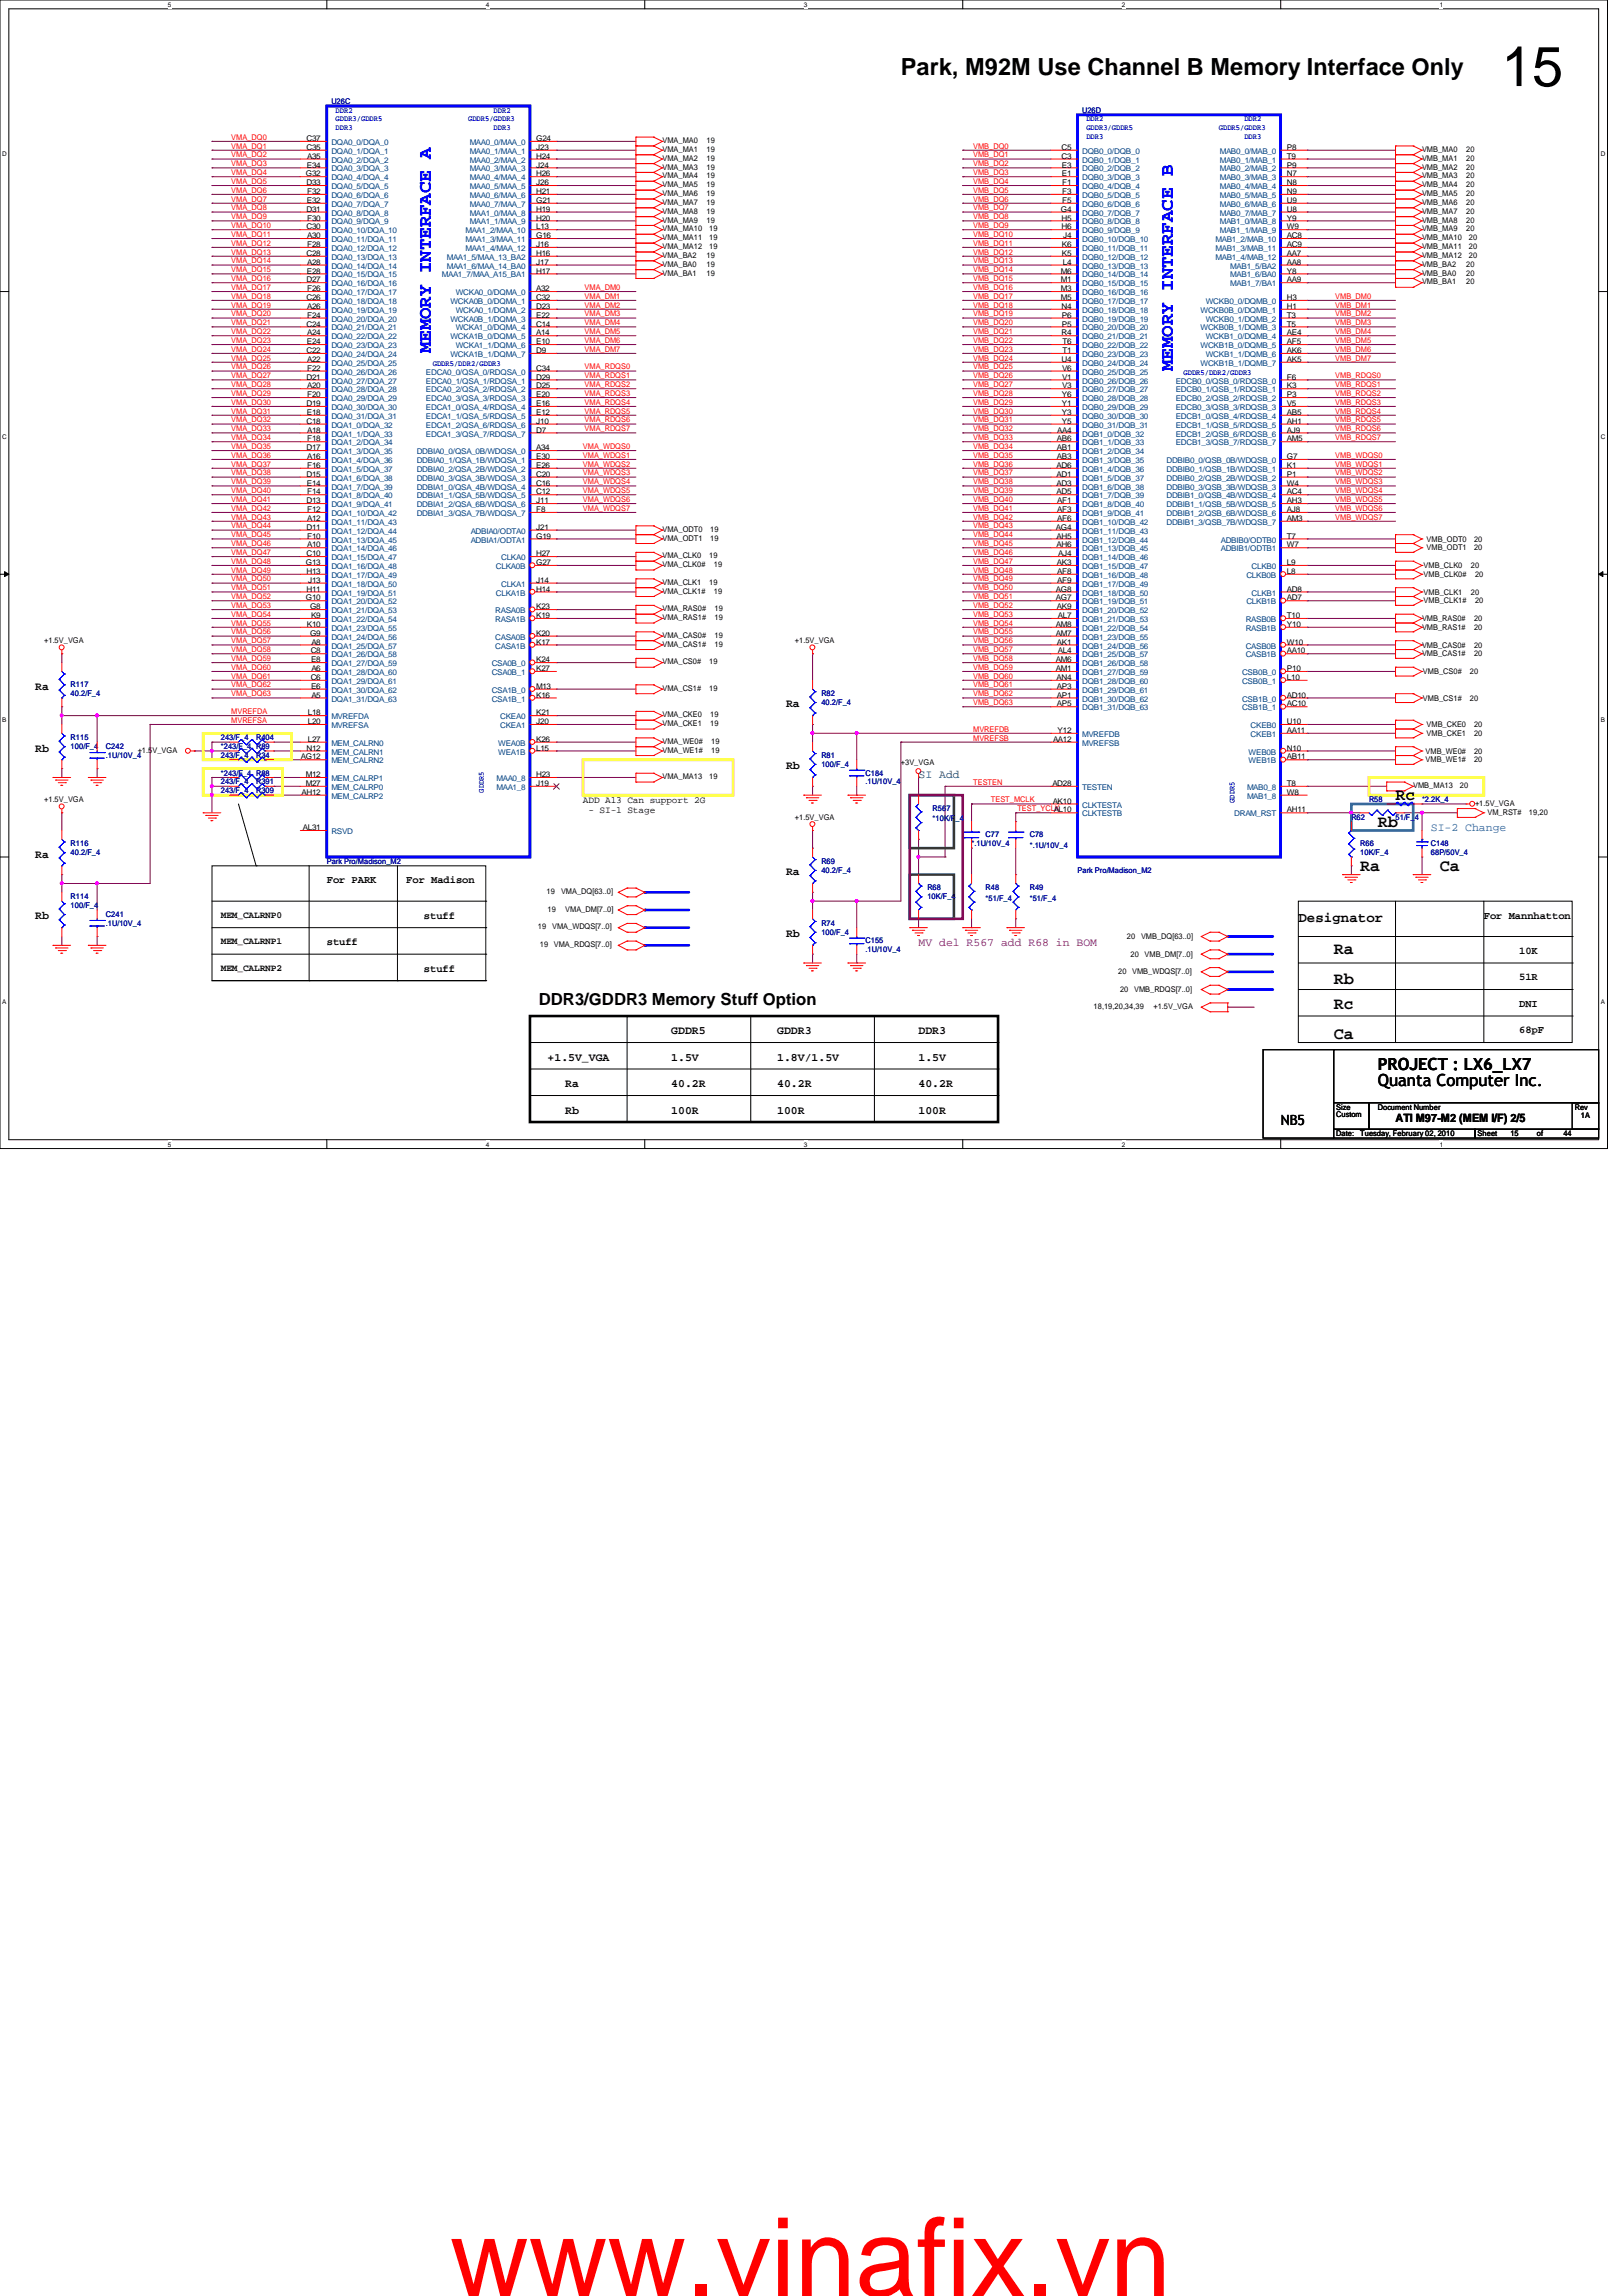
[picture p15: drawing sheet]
<svg xmlns="http://www.w3.org/2000/svg" width="210mm" height="297mm" viewBox="0 0 210 297" stroke-linecap="round" stroke-linejoin="round" font-family="sans-serif">
<defs><g id="words">
<text font-size="14.1" fill="#f00" x="58.2" y="297">www.vinafix.vn</text>
<text font-size="7.3" x="194.3" y="11.1">15</text>
<text font-size="3" x="116.6" y="9.7">Park, M92M Use Channel B Memory Interface Only</text>
<g font-size="2.4" fill="#00f">
<text x="55.8" y="45.7" transform="rotate(-90 55.8 45.7)">MEMORY INTERFACE A</text>
<text x="151.8" y="48" transform="rotate(-90 151.8 48)">MEMORY INTERFACE B</text>
</g>
<g font-size="2.2">
<text x="178.3" y="106.9">Rb</text>
<text x="180.6" y="103.5">Rc</text>
<text x="176" y="112.6">Ra</text>
<text x="186.3" y="112.6">Ca</text>
<text x="172.6" y="123.4">Ra</text>
<text x="69.7" y="130">DDR3/GDDR3 Memory Stuff Option</text>
<text x="172.6" y="127.3">Rb</text>
<text x="172.6" y="130.6">Rc</text>
<text x="172.6" y="134.4">Ca</text>
<text x="178.3" y="140.5">Quanta Computer Inc.</text>
<text x="178.3" y="138.5">PROJECT : LX6_LX7</text>
</g>
<g font-size="1.8">
<text x="168" y="119.3">Designator</text>
<text x="165.7" y="145.6">NB5</text>
</g>
<g font-size="1.5">
<text x="4.6" y="89.2">Ra</text>
<text x="101.7" y="91.5">Ra</text>
<text x="4.6" y="97.2">Rb</text>
<text x="101.7" y="99.5">Rb</text>
<text x="4.6" y="111">Ra</text>
<text x="101.7" y="113.2">Ra</text>
<text x="4.6" y="119">Rb</text>
<text x="101.7" y="121.2">Rb</text>
<text x="70.9" y="137.2">+1.5V_VGA</text>
<text x="86.9" y="133.8">GDDR5</text>
<text x="86.9" y="137.2">1.5V</text>
<text x="100.6" y="133.8">GDDR3</text>
<text x="100.6" y="137.2">1.8V/1.5V</text>
<text x="118.9" y="137.2">1.5V</text>
<text x="118.9" y="133.8">DDR3</text>
<text x="73.2" y="140.7">Ra</text>
<text x="86.9" y="140.7">40.2R</text>
<text x="100.6" y="140.7">40.2R</text>
<text x="118.9" y="140.7">40.2R</text>
<text x="73.2" y="144.1">Rb</text>
<text x="86.9" y="144.1">100R</text>
<text x="100.6" y="144.1">100R</text>
<text x="118.9" y="144.1">100R</text>
<text x="180.6" y="145.2">ATI M97-M2 (MEM I/F) 2/5</text>
</g>
<text font-size="1.5" fill="#008040" x="118.9" y="100.7">SI Add</text>
<text font-size="1.5" fill="#0080c0" x="185.2" y="107.5">SI-2 Change</text>
<text font-size="1.5" fill="#800080" x="118.9" y="122.4">MV del R567 add R68 in BOM</text>
<g font-size="1.4">
<text x="42.3" y="114.3">For PARK</text>
<text x="52.6" y="114.3">For Madison</text>
<text x="54.9" y="118.8">stuff</text>
<text x="192" y="118.8">For Mannhatton</text>
<text x="42.3" y="122.3">stuff</text>
<text x="54.9" y="125.7">stuff</text>
<text x="196.6" y="123.4">10K</text>
<text x="196.6" y="126.8">51R</text>
<text x="196.6" y="130.3">DNI</text>
<text x="196.6" y="133.7">68pF</text>
</g>
<g font-size="1.2">
<text x="75.4" y="103.9">ADD A13 Can support 2G</text>
<text x="76.2" y="105.2">- SI-1 Stage</text>
<text x="28.6" y="118.7">MEM_CALRNP0</text>
<text x="28.6" y="122.2">MEM_CALRNP1</text>
<text x="28.6" y="125.6">MEM_CALRNP2</text>
</g>
<g font-size="1" fill="#000080">
<text x="42.9" y="13.5">U26C</text>
<text x="140" y="14.6">U26D</text>
<text x="9.1" y="88.9">R117</text>
<text x="9.1" y="90">40.2/F_4</text>
<text x="9.1" y="95.8">R115</text>
<text x="28.6" y="95.8">243/F_4</text>
<text x="33.1" y="95.8">R404</text>
<text x="106.3" y="90">R82</text>
<text x="106.3" y="91.2">40.2/F_4</text>
<text x="9.1" y="96.9">100/F_4</text>
<text x="13.7" y="96.9">C242</text>
<text x="13.7" y="98">.1U/10V_4</text>
<text x="28.6" y="100.3">*243/F_4 R88</text>
<text x="28.6" y="96.9">*243/F_4 R89</text>
<text x="28.6" y="101.5">243/F_4</text>
<text x="28.6" y="98">243/F_4</text>
<text x="33.1" y="101.5">R391</text>
<text x="33.1" y="98">R34</text>
<text x="106.3" y="98">R81</text>
<text x="106.3" y="99.2">100/F_4</text>
<text x="112" y="100.3">C184</text>
<text x="112" y="101.5">.1U/10V_4</text>
<text x="28.6" y="102.6">243/F_4</text>
<text x="33.1" y="102.6">R309</text>
<text x="120.7" y="104.9">R567</text>
<text x="120.7" y="106.3">*10K/F_4</text>
<text x="174.9" y="106">R62</text>
<text x="177.2" y="103.8">R58</text>
<text x="180.6" y="106">51/F_4</text>
<text x="184" y="103.8">*2.2K_4</text>
<text x="9.1" y="109.5">R116</text>
<text x="9.1" y="110.6">40.2/F_4</text>
<text x="42.3" y="111.8">Park Pro/Madison_M2</text>
<text x="106.3" y="111.8">R69</text>
<text x="106.3" y="112.9">40.2/F_4</text>
<text x="125.7" y="109.5">*.1U/10V_4</text>
<text x="127.6" y="108.3">C77</text>
<text x="133.3" y="108.3">C78</text>
<text x="133.3" y="109.7">*.1U/10V_4</text>
<text x="139.4" y="112.9">Park Pro/Madison_M2</text>
<text x="176" y="109.5">R66</text>
<text x="176" y="110.6">10K/F_4</text>
<text x="185.2" y="109.5">C148</text>
<text x="185.2" y="110.6">68P/50V_4</text>
<text x="9.1" y="116.3">R114</text>
<text x="9.1" y="117.5">100/F_4</text>
<text x="13.7" y="118.6">C241</text>
<text x="13.7" y="119.8">.1U/10V_4</text>
<text x="106.3" y="119.8">R74</text>
<text x="120" y="115.2">R68</text>
<text x="120" y="116.3">10K/F_4</text>
<text x="127.6" y="115.2">R48</text>
<text x="127.6" y="116.5">*51/F_4</text>
<text x="133.3" y="115.2">R49</text>
<text x="133.3" y="116.5">*51/F_4</text>
<text x="106.3" y="120.9">100/F_4</text>
<text x="112" y="122">C155</text>
<text x="112" y="123.2">.1U/10V_4</text>
</g>
<g font-size="1" fill="#00f">
<text x="43.4" y="14.6">DDR2</text>
<text x="43.4" y="15.7">GDDR3/GDDR5</text>
<text x="43.4" y="16.8">DDR3</text>
<text x="60.6" y="15.7">GDDR5/GDDR3</text>
<text x="63.9" y="14.6">DDR2</text>
<text x="63.9" y="16.8">DDR3</text>
<text x="140.6" y="15.7">DDR2</text>
<text x="140.6" y="16.8">GDDR3/GDDR5</text>
<text x="140.6" y="18">DDR3</text>
<text x="157.7" y="16.8">GDDR5/GDDR3</text>
<text x="161" y="15.7">DDR2</text>
<text x="161" y="18">DDR3</text>
<text x="56" y="47.4">GDDR5/DDR2/GDDR3</text>
<text x="153.2" y="48.5">GDDR5/DDR2/GDDR3</text>
<text x="62.6" y="102.5" transform="rotate(-90 62.6 102.5)">GDDR5</text>
<text x="159.8" y="103.9" transform="rotate(-90 159.8 103.9)">GDDR5</text>
</g>
<g font-size="1" fill="#f00">
<text x="29.9" y="18.1">VMA_DQ0</text>
<text x="29.9" y="19.2">VMA_DQ1</text>
<text x="29.9" y="20.4">VMA_DQ2</text>
<text x="29.9" y="21.5">VMA_DQ3</text>
<text x="29.9" y="22.6">VMA_DQ4</text>
<text x="29.9" y="23.8">VMA_DQ5</text>
<text x="125.9" y="22.6">VMB_DQ3</text>
<text x="125.9" y="23.8">VMB_DQ4</text>
<text x="125.9" y="19.2">VMB_DQ0</text>
<text x="125.9" y="20.4">VMB_DQ1</text>
<text x="125.9" y="21.5">VMB_DQ2</text>
<text x="29.9" y="24.9">VMA_DQ6</text>
<text x="29.9" y="26.1">VMA_DQ7</text>
<text x="29.9" y="27.2">VMA_DQ8</text>
<text x="29.9" y="28.4">VMA_DQ9</text>
<text x="29.9" y="29.5">VMA_DQ10</text>
<text x="125.9" y="27.2">VMB_DQ7</text>
<text x="125.9" y="24.9">VMB_DQ5</text>
<text x="125.9" y="26.1">VMB_DQ6</text>
<text x="125.9" y="28.4">VMB_DQ8</text>
<text x="125.9" y="29.5">VMB_DQ9</text>
<text x="29.9" y="30.6">VMA_DQ11</text>
<text x="29.9" y="31.8">VMA_DQ12</text>
<text x="29.9" y="32.9">VMA_DQ13</text>
<text x="29.9" y="34.1">VMA_DQ14</text>
<text x="29.9" y="35.2">VMA_DQ15</text>
<text x="125.9" y="31.8">VMB_DQ11</text>
<text x="125.9" y="32.9">VMB_DQ12</text>
<text x="125.9" y="34.1">VMB_DQ13</text>
<text x="125.9" y="35.2">VMB_DQ14</text>
<text x="125.9" y="30.6">VMB_DQ10</text>
<text x="29.9" y="36.4">VMA_DQ16</text>
<text x="29.9" y="37.5">VMA_DQ17</text>
<text x="29.9" y="38.7">VMA_DQ18</text>
<text x="29.9" y="39.8">VMA_DQ19</text>
<text x="29.9" y="40.9">VMA_DQ20</text>
<text x="75.6" y="37.5">VMA_DM0</text>
<text x="75.6" y="38.7">VMA_DM1</text>
<text x="75.6" y="39.8">VMA_DM2</text>
<text x="75.6" y="40.9">VMA_DM3</text>
<text x="125.9" y="36.4">VMB_DQ15</text>
<text x="125.9" y="40.9">VMB_DQ19</text>
<text x="125.9" y="37.5">VMB_DQ16</text>
<text x="125.9" y="38.7">VMB_DQ17</text>
<text x="125.9" y="39.8">VMB_DQ18</text>
<text x="172.8" y="39.8">VMB_DM1</text>
<text x="172.8" y="38.7">VMB_DM0</text>
<text x="172.8" y="40.9">VMB_DM2</text>
<text x="29.9" y="42.1">VMA_DQ21</text>
<text x="29.9" y="43.2">VMA_DQ22</text>
<text x="29.9" y="44.4">VMA_DQ23</text>
<text x="29.9" y="45.5">VMA_DQ24</text>
<text x="29.9" y="46.7">VMA_DQ25</text>
<text x="29.9" y="47.8">VMA_DQ26</text>
<text x="75.6" y="47.8">VMA_RDQS0</text>
<text x="75.6" y="42.1">VMA_DM4</text>
<text x="75.6" y="43.2">VMA_DM5</text>
<text x="75.6" y="44.4">VMA_DM6</text>
<text x="75.6" y="45.5">VMA_DM7</text>
<text x="125.9" y="45.5">VMB_DQ23</text>
<text x="125.9" y="42.1">VMB_DQ20</text>
<text x="125.9" y="43.2">VMB_DQ21</text>
<text x="125.9" y="44.4">VMB_DQ22</text>
<text x="125.9" y="46.7">VMB_DQ24</text>
<text x="125.9" y="47.8">VMB_DQ25</text>
<text x="172.8" y="42.1">VMB_DM3</text>
<text x="172.8" y="43.2">VMB_DM4</text>
<text x="172.8" y="44.4">VMB_DM5</text>
<text x="172.8" y="45.5">VMB_DM6</text>
<text x="172.8" y="46.7">VMB_DM7</text>
<text x="29.9" y="48.9">VMA_DQ27</text>
<text x="29.9" y="50.1">VMA_DQ28</text>
<text x="29.9" y="51.2">VMA_DQ29</text>
<text x="29.9" y="52.4">VMA_DQ30</text>
<text x="29.9" y="53.5">VMA_DQ31</text>
<text x="75.6" y="48.9">VMA_RDQS1</text>
<text x="75.6" y="50.1">VMA_RDQS2</text>
<text x="75.6" y="51.2">VMA_RDQS3</text>
<text x="75.6" y="52.4">VMA_RDQS4</text>
<text x="75.6" y="53.5">VMA_RDQS5</text>
<text x="125.9" y="50.1">VMB_DQ27</text>
<text x="125.9" y="51.2">VMB_DQ28</text>
<text x="125.9" y="52.4">VMB_DQ29</text>
<text x="125.9" y="53.5">VMB_DQ30</text>
<text x="125.9" y="48.9">VMB_DQ26</text>
<text x="172.8" y="50.1">VMB_RDQS1</text>
<text x="172.8" y="48.9">VMB_RDQS0</text>
<text x="172.8" y="51.2">VMB_RDQS2</text>
<text x="172.8" y="52.4">VMB_RDQS3</text>
<text x="172.8" y="53.5">VMB_RDQS4</text>
<text x="29.9" y="54.7">VMA_DQ32</text>
<text x="29.9" y="55.8">VMA_DQ33</text>
<text x="29.9" y="56.9">VMA_DQ34</text>
<text x="29.9" y="58.1">VMA_DQ35</text>
<text x="29.9" y="59.2">VMA_DQ36</text>
<text x="75.4" y="58.1">VMA_WDQS0</text>
<text x="75.4" y="59.2">VMA_WDQS1</text>
<text x="75.6" y="54.7">VMA_RDQS6</text>
<text x="75.6" y="55.8">VMA_RDQS7</text>
<text x="125.9" y="54.7">VMB_DQ31</text>
<text x="125.9" y="59.2">VMB_DQ35</text>
<text x="125.9" y="55.8">VMB_DQ32</text>
<text x="125.9" y="56.9">VMB_DQ33</text>
<text x="125.9" y="58.1">VMB_DQ34</text>
<text x="172.8" y="54.7">VMB_RDQS5</text>
<text x="172.8" y="55.8">VMB_RDQS6</text>
<text x="172.8" y="56.9">VMB_RDQS7</text>
<text x="172.8" y="59.2">VMB_WDQS0</text>
<text x="29.9" y="60.4">VMA_DQ37</text>
<text x="29.9" y="61.5">VMA_DQ38</text>
<text x="29.9" y="62.7">VMA_DQ39</text>
<text x="29.9" y="63.8">VMA_DQ40</text>
<text x="29.9" y="64.9">VMA_DQ41</text>
<text x="75.4" y="60.4">VMA_WDQS2</text>
<text x="75.4" y="61.5">VMA_WDQS3</text>
<text x="75.4" y="62.7">VMA_WDQS4</text>
<text x="75.4" y="63.8">VMA_WDQS5</text>
<text x="75.4" y="64.9">VMA_WDQS6</text>
<text x="125.9" y="63.8">VMB_DQ39</text>
<text x="125.9" y="60.4">VMB_DQ36</text>
<text x="125.9" y="61.5">VMB_DQ37</text>
<text x="125.9" y="62.7">VMB_DQ38</text>
<text x="125.9" y="64.9">VMB_DQ40</text>
<text x="172.8" y="60.4">VMB_WDQS1</text>
<text x="172.8" y="61.5">VMB_WDQS2</text>
<text x="172.8" y="62.7">VMB_WDQS3</text>
<text x="172.8" y="63.8">VMB_WDQS4</text>
<text x="172.8" y="64.9">VMB_WDQS5</text>
<text x="29.9" y="66.1">VMA_DQ42</text>
<text x="29.9" y="67.2">VMA_DQ43</text>
<text x="29.9" y="68.4">VMA_DQ44</text>
<text x="29.9" y="69.5">VMA_DQ45</text>
<text x="29.9" y="70.7">VMA_DQ46</text>
<text x="29.9" y="71.8">VMA_DQ47</text>
<text x="75.4" y="66.1">VMA_WDQS7</text>
<text x="125.9" y="68.4">VMB_DQ43</text>
<text x="125.9" y="69.5">VMB_DQ44</text>
<text x="125.9" y="70.7">VMB_DQ45</text>
<text x="125.9" y="71.8">VMB_DQ46</text>
<text x="125.9" y="66.1">VMB_DQ41</text>
<text x="125.9" y="67.2">VMB_DQ42</text>
<text x="172.8" y="66.1">VMB_WDQS6</text>
<text x="172.8" y="67.2">VMB_WDQS7</text>
<text x="29.9" y="72.9">VMA_DQ48</text>
<text x="29.9" y="74.1">VMA_DQ49</text>
<text x="29.9" y="75.2">VMA_DQ50</text>
<text x="29.9" y="76.4">VMA_DQ51</text>
<text x="29.9" y="77.5">VMA_DQ52</text>
<text x="125.9" y="72.9">VMB_DQ47</text>
<text x="125.9" y="77.5">VMB_DQ51</text>
<text x="125.9" y="74.1">VMB_DQ48</text>
<text x="125.9" y="75.2">VMB_DQ49</text>
<text x="125.9" y="76.4">VMB_DQ50</text>
<text x="29.9" y="78.7">VMA_DQ53</text>
<text x="29.9" y="79.8">VMA_DQ54</text>
<text x="29.9" y="80.9">VMA_DQ55</text>
<text x="29.9" y="82.1">VMA_DQ56</text>
<text x="29.9" y="83.2">VMA_DQ57</text>
<text x="125.9" y="82.1">VMB_DQ55</text>
<text x="125.9" y="78.7">VMB_DQ52</text>
<text x="125.9" y="79.8">VMB_DQ53</text>
<text x="125.9" y="80.9">VMB_DQ54</text>
<text x="125.9" y="83.2">VMB_DQ56</text>
<text x="29.9" y="84.4">VMA_DQ58</text>
<text x="29.9" y="85.5">VMA_DQ59</text>
<text x="29.9" y="86.7">VMA_DQ60</text>
<text x="29.9" y="87.8">VMA_DQ61</text>
<text x="29.9" y="88.9">VMA_DQ62</text>
<text x="125.9" y="86.7">VMB_DQ59</text>
<text x="125.9" y="87.8">VMB_DQ60</text>
<text x="125.9" y="88.9">VMB_DQ61</text>
<text x="125.9" y="84.4">VMB_DQ57</text>
<text x="125.9" y="85.5">VMB_DQ58</text>
<text x="29.9" y="92.4">MVREFDA</text>
<text x="29.9" y="93.5">MVREFSA</text>
<text x="29.9" y="90.1">VMA_DQ63</text>
<text x="125.9" y="94.7">MVREFDB</text>
<text x="125.9" y="95.8">MVREFSB</text>
<text x="125.9" y="91.2">VMB_DQ63</text>
<text x="125.9" y="90.1">VMB_DQ62</text>
<text x="125.9" y="101.5">TESTEN</text>
<text x="128.2" y="103.8">TEST_MCLK</text>
<text x="131.7" y="104.9">TEST_YCLK</text>
</g>
<g font-size="1">
<text x="39.6" y="22.8">G32</text>
<text x="39.7" y="18.2">C37</text>
<text x="39.7" y="19.4">C35</text>
<text x="39.7" y="24">D33</text>
<text x="39.7" y="21.7">E34</text>
<text x="39.8" y="20.5">A35</text>
<text x="69.4" y="18.2">G24</text>
<text x="69.4" y="19.4">J23</text>
<text x="69.4" y="20.5">H24</text>
<text x="69.4" y="21.7">J24</text>
<text x="69.4" y="22.8">H26</text>
<text x="69.4" y="24">J26</text>
<text x="85.7" y="19.6">VMA_MA1</text>
<text x="85.7" y="20.8">VMA_MA2</text>
<text x="85.7" y="21.9">VMA_MA3</text>
<text x="85.7" y="23.1">VMA_MA4</text>
<text x="85.7" y="18.5">VMA_MA0</text>
<text x="91.4" y="19.6">19</text>
<text x="91.4" y="20.8">19</text>
<text x="91.4" y="21.9">19</text>
<text x="91.4" y="23.1">19</text>
<text x="91.4" y="18.5">19</text>
<text x="137.4" y="19.4">C5</text>
<text x="137.4" y="20.5">C3</text>
<text x="137.4" y="21.7">E3</text>
<text x="137.4" y="22.8">E1</text>
<text x="137.5" y="24">F1</text>
<text x="166.5" y="19.4">P8</text>
<text x="166.5" y="20.5">T9</text>
<text x="166.5" y="21.7">P9</text>
<text x="166.5" y="22.8">N7</text>
<text x="166.5" y="24">N8</text>
<text x="184" y="19.6">VMB_MA0</text>
<text x="184" y="20.8">VMB_MA1</text>
<text x="184" y="21.9">VMB_MA2</text>
<text x="184" y="23.1">VMB_MA3</text>
<text x="189.7" y="19.6">20</text>
<text x="189.7" y="20.8">20</text>
<text x="189.7" y="21.9">20</text>
<text x="189.7" y="23.1">20</text>
<text x="39.7" y="29.7">C30</text>
<text x="39.7" y="27.4">D31</text>
<text x="39.7" y="26.2">E32</text>
<text x="39.8" y="25.1">F32</text>
<text x="39.8" y="28.5">F30</text>
<text x="69.4" y="29.7">L13</text>
<text x="69.4" y="25.1">H21</text>
<text x="69.4" y="26.2">G21</text>
<text x="69.4" y="27.4">H19</text>
<text x="69.4" y="28.5">H20</text>
<text x="85.7" y="24.2">VMA_MA5</text>
<text x="85.7" y="25.4">VMA_MA6</text>
<text x="85.7" y="26.5">VMA_MA7</text>
<text x="85.7" y="27.6">VMA_MA8</text>
<text x="85.7" y="28.8">VMA_MA9</text>
<text x="85.7" y="29.9">VMA_MA10</text>
<text x="91.4" y="24.2">19</text>
<text x="91.4" y="25.4">19</text>
<text x="91.4" y="26.5">19</text>
<text x="91.4" y="27.6">19</text>
<text x="91.4" y="28.8">19</text>
<text x="91.8" y="29.9">19</text>
<text x="137.3" y="27.4">G4</text>
<text x="137.4" y="28.5">H5</text>
<text x="137.4" y="29.7">H6</text>
<text x="137.5" y="25.1">F3</text>
<text x="137.5" y="26.2">F5</text>
<text x="166.5" y="25.1">N9</text>
<text x="166.5" y="26.2">U9</text>
<text x="166.5" y="27.4">U8</text>
<text x="166.5" y="28.5">Y9</text>
<text x="166.5" y="29.7">W9</text>
<text x="184" y="24.2">VMB_MA4</text>
<text x="184" y="25.4">VMB_MA5</text>
<text x="184" y="26.5">VMB_MA6</text>
<text x="184" y="27.6">VMB_MA7</text>
<text x="184" y="28.8">VMB_MA8</text>
<text x="184" y="29.9">VMB_MA9</text>
<text x="189.7" y="24.2">20</text>
<text x="189.7" y="25.4">20</text>
<text x="189.7" y="26.5">20</text>
<text x="189.7" y="27.6">20</text>
<text x="189.7" y="28.8">20</text>
<text x="189.7" y="29.9">20</text>
<text x="39.7" y="33.1">C28</text>
<text x="39.7" y="35.4">E28</text>
<text x="39.8" y="30.8">A30</text>
<text x="39.8" y="32">F28</text>
<text x="39.8" y="34.2">A28</text>
<text x="69.4" y="30.8">G16</text>
<text x="69.4" y="32">J16</text>
<text x="69.4" y="33.1">H16</text>
<text x="69.4" y="34.2">J17</text>
<text x="69.4" y="35.4">H17</text>
<text x="85.7" y="31.1">VMA_MA11</text>
<text x="85.7" y="32.2">VMA_MA12</text>
<text x="85.7" y="34.5">VMA_BA0</text>
<text x="85.7" y="35.6">VMA_BA1</text>
<text x="85.7" y="33.4">VMA_BA2</text>
<text x="91.4" y="34.5">19</text>
<text x="91.4" y="35.6">19</text>
<text x="91.4" y="33.4">19</text>
<text x="91.8" y="31.1">19</text>
<text x="91.8" y="32.2">19</text>
<text x="137.3" y="35.4">M6</text>
<text x="137.4" y="32">K6</text>
<text x="137.4" y="33.1">K5</text>
<text x="137.5" y="34.2">L4</text>
<text x="137.6" y="30.8">J4</text>
<text x="166.5" y="30.8">AC8</text>
<text x="166.5" y="32">AC9</text>
<text x="166.5" y="33.1">AA7</text>
<text x="166.5" y="34.2">AA8</text>
<text x="166.5" y="35.4">Y8</text>
<text x="184" y="35.6">VMB_BA0</text>
<text x="184" y="31.1">VMB_MA10</text>
<text x="184" y="32.2">VMB_MA11</text>
<text x="184" y="33.4">VMB_MA12</text>
<text x="184" y="34.5">VMB_BA2</text>
<text x="189.7" y="35.6">20</text>
<text x="189.7" y="34.5">20</text>
<text x="190.1" y="31.1">20</text>
<text x="190.1" y="32.2">20</text>
<text x="190.1" y="33.4">20</text>
<text x="39.7" y="36.5">D27</text>
<text x="39.7" y="38.8">C26</text>
<text x="39.8" y="37.7">F26</text>
<text x="39.8" y="40">A26</text>
<text x="39.8" y="41.1">F24</text>
<text x="69.4" y="37.7">A32</text>
<text x="69.4" y="38.8">C32</text>
<text x="69.4" y="40">D23</text>
<text x="69.4" y="41.1">E22</text>
<text x="137.3" y="36.5">M1</text>
<text x="137.3" y="37.7">M3</text>
<text x="137.3" y="38.8">M5</text>
<text x="137.4" y="40">N4</text>
<text x="137.4" y="41.1">P6</text>
<text x="166.5" y="38.8">H3</text>
<text x="166.5" y="40">H1</text>
<text x="166.5" y="41.1">T3</text>
<text x="166.5" y="36.5">AA9</text>
<text x="184" y="36.8">VMB_BA1</text>
<text x="189.7" y="36.8">20</text>
<text x="39.7" y="42.2">C24</text>
<text x="39.7" y="45.7">C22</text>
<text x="39.7" y="44.5">E24</text>
<text x="39.8" y="43.4">A24</text>
<text x="39.8" y="46.8">A22</text>
<text x="39.8" y="48">F22</text>
<text x="69.4" y="42.2">C14</text>
<text x="69.4" y="43.4">A14</text>
<text x="69.4" y="44.5">E10</text>
<text x="69.4" y="45.7">D9</text>
<text x="69.4" y="48">C34</text>
<text x="137.4" y="43.4">R4</text>
<text x="137.4" y="46.8">U4</text>
<text x="137.4" y="42.2">P5</text>
<text x="137.5" y="48">V6</text>
<text x="137.5" y="44.5">T6</text>
<text x="137.5" y="45.7">T1</text>
<text x="166.5" y="42.2">T5</text>
<text x="166.5" y="43.4">AE4</text>
<text x="166.5" y="44.5">AF5</text>
<text x="166.5" y="45.7">AK6</text>
<text x="166.5" y="46.8">AK5</text>
<text x="39.7" y="49.1">D21</text>
<text x="39.7" y="52.5">D19</text>
<text x="39.7" y="53.7">E18</text>
<text x="39.8" y="50.2">A20</text>
<text x="39.8" y="51.4">F20</text>
<text x="69.4" y="49.1">D29</text>
<text x="69.4" y="50.2">D25</text>
<text x="69.4" y="51.4">E20</text>
<text x="69.4" y="52.5">E16</text>
<text x="69.4" y="53.7">E12</text>
<text x="137.4" y="51.4">Y6</text>
<text x="137.4" y="52.5">Y1</text>
<text x="137.4" y="53.7">Y3</text>
<text x="137.5" y="49.1">V1</text>
<text x="137.5" y="50.2">V3</text>
<text x="166.5" y="49.1">F6</text>
<text x="166.5" y="50.2">K3</text>
<text x="166.5" y="51.4">P3</text>
<text x="166.5" y="52.5">V5</text>
<text x="166.5" y="53.7">AB5</text>
<text x="39.7" y="54.8">C18</text>
<text x="39.7" y="58.3">D17</text>
<text x="39.8" y="56">A18</text>
<text x="39.8" y="57.1">F18</text>
<text x="39.8" y="59.4">A16</text>
<text x="69.4" y="54.8">J10</text>
<text x="69.4" y="56">D7</text>
<text x="69.4" y="58.3">A34</text>
<text x="69.4" y="59.4">E30</text>
<text x="136.8" y="57.1">AB6</text>
<text x="136.8" y="58.3">AB1</text>
<text x="136.8" y="59.4">AB3</text>
<text x="136.8" y="56">AA4</text>
<text x="137.4" y="54.8">Y5</text>
<text x="166.5" y="54.8">AH1</text>
<text x="166.5" y="56">AJ9</text>
<text x="166.5" y="57.1">AM5</text>
<text x="166.5" y="59.4">G7</text>
<text x="39.7" y="61.7">D15</text>
<text x="39.7" y="65.1">D13</text>
<text x="39.7" y="62.8">E14</text>
<text x="39.8" y="60.5">F16</text>
<text x="39.8" y="64">F14</text>
<text x="69.4" y="60.5">E26</text>
<text x="69.4" y="61.7">C20</text>
<text x="69.4" y="62.8">C16</text>
<text x="69.4" y="64">C12</text>
<text x="69.4" y="65.1">J11</text>
<text x="136.7" y="60.5">AD6</text>
<text x="136.7" y="61.7">AD1</text>
<text x="136.7" y="62.8">AD3</text>
<text x="136.7" y="64">AD5</text>
<text x="136.8" y="65.1">AF1</text>
<text x="166.5" y="60.5">K1</text>
<text x="166.5" y="61.7">P1</text>
<text x="166.5" y="62.8">W4</text>
<text x="166.5" y="64">AC4</text>
<text x="166.5" y="65.1">AH3</text>
<text x="39.7" y="68.5">D11</text>
<text x="39.7" y="72">C10</text>
<text x="39.8" y="66.3">F12</text>
<text x="39.8" y="67.4">A12</text>
<text x="39.8" y="69.7">F10</text>
<text x="39.8" y="70.8">A10</text>
<text x="69.4" y="72">H27</text>
<text x="69.4" y="68.5">J21</text>
<text x="69.4" y="69.7">G19</text>
<text x="69.4" y="66.3">F8</text>
<text x="85.7" y="68.8">VMA_ODT0</text>
<text x="85.7" y="69.9">VMA_ODT1</text>
<text x="91.9" y="68.8">19</text>
<text x="91.9" y="69.9">19</text>
<text x="136.7" y="68.5">AG4</text>
<text x="136.7" y="69.7">AH5</text>
<text x="136.7" y="70.8">AH6</text>
<text x="136.8" y="66.3">AF3</text>
<text x="136.8" y="67.4">AF6</text>
<text x="136.9" y="72">AJ4</text>
<text x="166.5" y="69.7">T7</text>
<text x="166.5" y="70.8">W7</text>
<text x="166.5" y="66.3">AJ8</text>
<text x="166.5" y="67.4">AM3</text>
<text x="184.6" y="70.1">VMB_ODT0</text>
<text x="184.6" y="71.2">VMB_ODT1</text>
<text x="190.8" y="70.1">20</text>
<text x="190.8" y="71.2">20</text>
<text x="39.6" y="73.1">G13</text>
<text x="39.6" y="77.7">G10</text>
<text x="39.7" y="74.3">H13</text>
<text x="39.7" y="76.5">H11</text>
<text x="39.9" y="75.4">J13</text>
<text x="69.4" y="73.1">G27</text>
<text x="69.4" y="75.4">J14</text>
<text x="69.4" y="76.5">H14</text>
<text x="85.7" y="75.6">VMA_CLK1</text>
<text x="85.7" y="76.8">VMA_CLK1#</text>
<text x="85.7" y="73.4">VMA_CLK0#</text>
<text x="85.7" y="72.2">VMA_CLK0</text>
<text x="91.8" y="75.6">19</text>
<text x="91.8" y="72.2">19</text>
<text x="92.4" y="76.8">19</text>
<text x="92.4" y="73.4">19</text>
<text x="136.7" y="76.5">AG8</text>
<text x="136.7" y="77.7">AG7</text>
<text x="136.8" y="73.1">AK3</text>
<text x="136.8" y="74.3">AF8</text>
<text x="136.8" y="75.4">AF9</text>
<text x="166.5" y="73.1">L9</text>
<text x="166.5" y="74.3">L8</text>
<text x="166.5" y="76.5">AD8</text>
<text x="166.5" y="77.7">AD7</text>
<text x="184.2" y="76.9">VMB_CLK1</text>
<text x="184.2" y="74.6">VMB_CLK0#</text>
<text x="184.2" y="73.5">VMB_CLK0</text>
<text x="190.3" y="76.9">20</text>
<text x="190.3" y="73.5">20</text>
<text x="190.9" y="74.6">20</text>
<text x="5.7" y="83.2">+1.5V_VGA</text>
<text x="39.7" y="81.1">K10</text>
<text x="40.1" y="78.8">G8</text>
<text x="40.1" y="82.3">G9</text>
<text x="40.3" y="80">K9</text>
<text x="40.3" y="83.4">A8</text>
<text x="69.4" y="82.3">K20</text>
<text x="69.4" y="83.4">K17</text>
<text x="69.4" y="78.8">K23</text>
<text x="69.4" y="80">K19</text>
<text x="85.7" y="80.2">VMA_RAS1#</text>
<text x="85.7" y="79.1">VMA_RAS0#</text>
<text x="85.7" y="82.5">VMA_CAS0#</text>
<text x="85.7" y="83.7">VMA_CAS1#</text>
<text x="92.5" y="80.2">19</text>
<text x="92.5" y="79.1">19</text>
<text x="92.5" y="82.5">19</text>
<text x="92.5" y="83.7">19</text>
<text x="102.9" y="83.2">+1.5V_VGA</text>
<text x="136.7" y="81.1">AM8</text>
<text x="136.7" y="82.3">AM7</text>
<text x="136.8" y="78.8">AK9</text>
<text x="136.8" y="83.4">AK1</text>
<text x="136.9" y="80">AL7</text>
<text x="166.5" y="83.4">W10</text>
<text x="166.5" y="80">T10</text>
<text x="166.5" y="81.1">Y10</text>
<text x="184" y="83.8">VMB_CAS0#</text>
<text x="184" y="81.5">VMB_RAS1#</text>
<text x="184" y="80.3">VMB_RAS0#</text>
<text x="184.2" y="78.1">VMB_CLK1#</text>
<text x="190.8" y="83.8">20</text>
<text x="190.8" y="81.5">20</text>
<text x="190.8" y="80.3">20</text>
<text x="190.9" y="78.1">20</text>
<text x="40.2" y="84.5">C8</text>
<text x="40.2" y="88">C6</text>
<text x="40.3" y="85.7">E8</text>
<text x="40.3" y="89.1">E6</text>
<text x="40.3" y="86.8">A6</text>
<text x="69.4" y="85.7">K24</text>
<text x="69.4" y="86.8">K27</text>
<text x="69.4" y="89.1">M13</text>
<text x="85.7" y="85.9">VMA_CS0#</text>
<text x="85.7" y="89.4">VMA_CS1#</text>
<text x="91.8" y="85.9">19</text>
<text x="91.8" y="89.4">19</text>
<text x="136.7" y="85.7">AM6</text>
<text x="136.7" y="86.8">AM1</text>
<text x="136.7" y="88">AN4</text>
<text x="136.8" y="89.1">AP3</text>
<text x="136.9" y="84.5">AL4</text>
<text x="166.5" y="84.5">AA10</text>
<text x="166.5" y="86.8">P10</text>
<text x="166.5" y="88">L10</text>
<text x="184" y="84.9">VMB_CAS1#</text>
<text x="184.1" y="87.2">VMB_CS0#</text>
<text x="190.2" y="87.2">20</text>
<text x="190.8" y="84.9">20</text>
<text x="39.8" y="92.5">L18</text>
<text x="39.8" y="93.7">L20</text>
<text x="39.8" y="96">L27</text>
<text x="40.3" y="90.3">A5</text>
<text x="69.4" y="92.5">K21</text>
<text x="69.4" y="93.7">J20</text>
<text x="69.4" y="90.3">K16</text>
<text x="69.4" y="96">K26</text>
<text x="85.7" y="92.8">VMA_CKE0</text>
<text x="85.7" y="93.9">VMA_CKE1</text>
<text x="91.9" y="92.8">19</text>
<text x="91.9" y="93.9">19</text>
<text x="136.3" y="96">AA12</text>
<text x="136.8" y="90.3">AP1</text>
<text x="136.8" y="91.4">AP5</text>
<text x="136.9" y="94.8">Y12</text>
<text x="166.5" y="93.7">U10</text>
<text x="166.5" y="94.8">AA11</text>
<text x="166.5" y="90.3">AD10</text>
<text x="166.5" y="91.4">AC10</text>
<text x="184.1" y="90.6">VMB_CS1#</text>
<text x="184.6" y="95.2">VMB_CKE1</text>
<text x="184.6" y="94.1">VMB_CKE0</text>
<text x="190.2" y="90.6">20</text>
<text x="190.8" y="95.2">20</text>
<text x="190.8" y="94.1">20</text>
<text x="17.8" y="97.4">+1.5V_VGA</text>
<text x="38.9" y="98.3">AG12</text>
<text x="39.6" y="100.5">M12</text>
<text x="39.6" y="101.7">M27</text>
<text x="39.7" y="97.1">N12</text>
<text x="69.4" y="100.5">H23</text>
<text x="69.4" y="101.7">J19</text>
<text x="69.4" y="97.1">L15</text>
<text x="85.7" y="96.2">VMA_WE0#</text>
<text x="85.7" y="97.4">VMA_WE1#</text>
<text x="85.7" y="100.8">VMA_MA13</text>
<text x="91.8" y="100.8">19</text>
<text x="92" y="96.2">19</text>
<text x="92" y="97.4">19</text>
<text x="116.6" y="99">+3V_VGA</text>
<text x="136.2" y="101.7">AD28</text>
<text x="166.5" y="97.1">N10</text>
<text x="166.5" y="98.3">AB11</text>
<text x="166.5" y="101.7">T8</text>
<text x="182.9" y="101.9">VMB_MA13</text>
<text x="184.5" y="97.5">VMB_WE0#</text>
<text x="184.5" y="98.6">VMB_WE1#</text>
<text x="188.9" y="101.9">20</text>
<text x="190.8" y="97.5">20</text>
<text x="190.8" y="98.6">20</text>
<text x="5.7" y="103.8">+1.5V_VGA</text>
<text x="39" y="102.8">AH12</text>
<text x="39.2" y="107.4">AL31</text>
<text x="102.9" y="106">+1.5V_VGA</text>
<text x="136.2" y="104">AK10</text>
<text x="136.4" y="105.1">AL10</text>
<text x="166.5" y="105.1">AH11</text>
<text x="166.5" y="102.8">W8</text>
<text x="190.9" y="104.2">+1.5V_VGA</text>
<text x="192.5" y="105.5">VM_RST#</text>
<text x="197.9" y="105.5">19,20</text>
<text x="70.7" y="115.7">19</text>
<text x="70.9" y="117.9">19</text>
<text x="72.6" y="115.7">VMA_DQ[63..0]</text>
<text x="73.2" y="117.9">VMA_DM[7..0]</text>
<text x="69.6" y="120.2">19</text>
<text x="69.8" y="122.5">19</text>
<text x="71.5" y="120.2">VMA_WDQS[7..0]</text>
<text x="71.7" y="122.5">VMA_RDQS[7..0]</text>
<text x="145.8" y="121.5">20</text>
<text x="146.3" y="123.8">20</text>
<text x="147.7" y="121.5">VMB_DQ[63..0]</text>
<text x="148.1" y="123.8">VMB_DM[7..0]</text>
<text x="141.5" y="130.5">18,19,20,34,39</text>
<text x="144.7" y="126.1">20</text>
<text x="144.9" y="128.4">20</text>
<text x="146.5" y="126.1">VMB_WDQS[7..0]</text>
<text x="146.8" y="128.4">VMB_RDQS[7..0]</text>
<text x="149.3" y="130.5">+1.5V_VGA</text>
<text x="172.9" y="143.6">Size</text>
<text x="178.3" y="143.6">Document Number</text>
<text x="203.8" y="143.6">Rev</text>
<text x="172.9" y="144.6">Custom</text>
<text x="172.9" y="147">Date:</text>
<text x="176" y="147">Tuesday, February 02, 2010</text>
<text x="191.2" y="147">Sheet</text>
<text x="195.5" y="147">15</text>
<text x="198.9" y="147">of</text>
<text x="202.3" y="147">44</text>
<text x="204.6" y="144.7">1A</text>
</g>
<g font-size="1" fill="#004080">
<text x="42.9" y="18.8">DQA0_0/DQA_0</text>
<text x="42.9" y="19.9">DQA0_1/DQA_1</text>
<text x="42.9" y="21">DQA0_2/DQA_2</text>
<text x="42.9" y="22.2">DQA0_3/DQA_3</text>
<text x="42.9" y="23.3">DQA0_4/DQA_4</text>
<text x="60.8" y="18.8">MAA0_0/MAA_0</text>
<text x="60.8" y="19.9">MAA0_1/MAA_1</text>
<text x="60.8" y="21">MAA0_2/MAA_2</text>
<text x="60.8" y="22.2">MAA0_3/MAA_3</text>
<text x="60.8" y="23.3">MAA0_4/MAA_4</text>
<text x="140" y="19.9">DQB0_0/DQB_0</text>
<text x="140" y="21">DQB0_1/DQB_1</text>
<text x="140" y="22.2">DQB0_2/DQB_2</text>
<text x="140" y="23.3">DQB0_3/DQB_3</text>
<text x="157.9" y="19.9">MAB0_0/MAB_0</text>
<text x="157.9" y="21">MAB0_1/MAB_1</text>
<text x="157.9" y="22.2">MAB0_2/MAB_2</text>
<text x="157.9" y="23.3">MAB0_3/MAB_3</text>
<text x="42.9" y="24.5">DQA0_5/DQA_5</text>
<text x="42.9" y="25.6">DQA0_6/DQA_6</text>
<text x="42.9" y="26.8">DQA0_7/DQA_7</text>
<text x="42.9" y="27.9">DQA0_8/DQA_8</text>
<text x="42.9" y="29">DQA0_9/DQA_9</text>
<text x="60.8" y="24.5">MAA0_5/MAA_5</text>
<text x="60.8" y="25.6">MAA0_6/MAA_6</text>
<text x="60.8" y="26.8">MAA0_7/MAA_7</text>
<text x="60.8" y="27.9">MAA1_0/MAA_8</text>
<text x="60.8" y="29">MAA1_1/MAA_9</text>
<text x="140" y="24.5">DQB0_4/DQB_4</text>
<text x="140" y="25.6">DQB0_5/DQB_5</text>
<text x="140" y="26.8">DQB0_6/DQB_6</text>
<text x="140" y="27.9">DQB0_7/DQB_7</text>
<text x="140" y="29">DQB0_8/DQB_8</text>
<text x="157.9" y="24.5">MAB0_4/MAB_4</text>
<text x="157.9" y="25.6">MAB0_5/MAB_5</text>
<text x="157.9" y="26.8">MAB0_6/MAB_6</text>
<text x="157.9" y="27.9">MAB0_7/MAB_7</text>
<text x="157.9" y="29">MAB1_0/MAB_8</text>
<text x="42.9" y="30.2">DQA0_10/DQA_10</text>
<text x="42.9" y="31.3">DQA0_11/DQA_11</text>
<text x="42.9" y="32.5">DQA0_12/DQA_12</text>
<text x="42.9" y="33.6">DQA0_13/DQA_13</text>
<text x="42.9" y="34.8">DQA0_14/DQA_14</text>
<text x="42.9" y="35.9">DQA0_15/DQA_15</text>
<text x="57.2" y="35.9">MAA1_7/MAA_A15_BA1</text>
<text x="57.8" y="33.6">MAA1_5/MAA_13_BA2</text>
<text x="57.8" y="34.8">MAA1_6/MAA_14_BA0</text>
<text x="60.2" y="30.2">MAA1_2/MAA_10</text>
<text x="60.2" y="31.3">MAA1_3/MAA_11</text>
<text x="60.2" y="32.5">MAA1_4/MAA_12</text>
<text x="140" y="31.3">DQB0_10/DQB_10</text>
<text x="140" y="32.5">DQB0_11/DQB_11</text>
<text x="140" y="33.6">DQB0_12/DQB_12</text>
<text x="140" y="34.8">DQB0_13/DQB_13</text>
<text x="140" y="35.9">DQB0_14/DQB_14</text>
<text x="140" y="30.2">DQB0_9/DQB_9</text>
<text x="157.3" y="31.3">MAB1_2/MAB_10</text>
<text x="157.3" y="32.5">MAB1_3/MAB_11</text>
<text x="157.3" y="33.6">MAB1_4/MAB_12</text>
<text x="157.9" y="30.2">MAB1_1/MAB_9</text>
<text x="159.2" y="34.8">MAB1_5/BA2</text>
<text x="159.2" y="35.9">MAB1_6/BA0</text>
<text x="42.9" y="37">DQA0_16/DQA_16</text>
<text x="42.9" y="38.2">DQA0_17/DQA_17</text>
<text x="42.9" y="39.3">DQA0_18/DQA_18</text>
<text x="42.9" y="40.5">DQA0_19/DQA_19</text>
<text x="42.9" y="41.6">DQA0_20/DQA_20</text>
<text x="58.3" y="39.3">WCKA0B_0/DQMA_1</text>
<text x="58.3" y="41.6">WCKA0B_1/DQMA_3</text>
<text x="59" y="38.2">WCKA0_0/DQMA_0</text>
<text x="59" y="40.5">WCKA0_1/DQMA_2</text>
<text x="140" y="37">DQB0_15/DQB_15</text>
<text x="140" y="38.2">DQB0_16/DQB_16</text>
<text x="140" y="39.3">DQB0_17/DQB_17</text>
<text x="140" y="40.5">DQB0_18/DQB_18</text>
<text x="140" y="41.6">DQB0_19/DQB_19</text>
<text x="155.4" y="40.5">WCKB0B_0/DQMB_1</text>
<text x="156" y="39.3">WCKB0_0/DQMB_0</text>
<text x="156" y="41.6">WCKB0_1/DQMB_2</text>
<text x="159.2" y="37">MAB1_7/BA1</text>
<text x="42.9" y="42.8">DQA0_21/DQA_21</text>
<text x="42.9" y="43.9">DQA0_22/DQA_22</text>
<text x="42.9" y="45">DQA0_23/DQA_23</text>
<text x="42.9" y="46.2">DQA0_24/DQA_24</text>
<text x="42.9" y="47.3">DQA0_25/DQA_25</text>
<text x="58.3" y="43.9">WCKA1B_0/DQMA_5</text>
<text x="58.3" y="46.2">WCKA1B_1/DQMA_7</text>
<text x="59" y="42.8">WCKA1_0/DQMA_4</text>
<text x="59" y="45">WCKA1_1/DQMA_6</text>
<text x="140" y="42.8">DQB0_20/DQB_20</text>
<text x="140" y="43.9">DQB0_21/DQB_21</text>
<text x="140" y="45">DQB0_22/DQB_22</text>
<text x="140" y="46.2">DQB0_23/DQB_23</text>
<text x="140" y="47.3">DQB0_24/DQB_24</text>
<text x="155.4" y="42.8">WCKB0B_1/DQMB_3</text>
<text x="155.4" y="45">WCKB1B_0/DQMB_5</text>
<text x="155.4" y="47.3">WCKB1B_1/DQMB_7</text>
<text x="156" y="43.9">WCKB1_0/DQMB_4</text>
<text x="156" y="46.2">WCKB1_1/DQMB_6</text>
<text x="42.9" y="48.5">DQA0_26/DQA_26</text>
<text x="42.9" y="49.6">DQA0_27/DQA_27</text>
<text x="42.9" y="50.8">DQA0_28/DQA_28</text>
<text x="42.9" y="51.9">DQA0_29/DQA_29</text>
<text x="42.9" y="53">DQA0_30/DQA_30</text>
<text x="55.1" y="48.5">EDCA0_0/QSA_0/RDQSA_0</text>
<text x="55.1" y="49.6">EDCA0_1/QSA_1/RDQSA_1</text>
<text x="55.1" y="50.8">EDCA0_2/QSA_2/RDQSA_2</text>
<text x="55.1" y="51.9">EDCA0_3/QSA_3/RDQSA_3</text>
<text x="55.1" y="53">EDCA1_0/QSA_4/RDQSA_4</text>
<text x="140" y="48.5">DQB0_25/DQB_25</text>
<text x="140" y="49.6">DQB0_26/DQB_26</text>
<text x="140" y="50.8">DQB0_27/DQB_27</text>
<text x="140" y="51.9">DQB0_28/DQB_28</text>
<text x="140" y="53">DQB0_29/DQB_29</text>
<text x="152.1" y="49.6">EDCB0_0/QSB_0/RDQSB_0</text>
<text x="152.1" y="50.8">EDCB0_1/QSB_1/RDQSB_1</text>
<text x="152.1" y="51.9">EDCB0_2/QSB_2/RDQSB_2</text>
<text x="152.1" y="53">EDCB0_3/QSB_3/RDQSB_3</text>
<text x="42.9" y="54.2">DQA0_31/DQA_31</text>
<text x="42.9" y="55.3">DQA1_0/DQA_32</text>
<text x="42.9" y="56.5">DQA1_1/DQA_33</text>
<text x="42.9" y="57.6">DQA1_2/DQA_34</text>
<text x="42.9" y="58.8">DQA1_3/DQA_35</text>
<text x="42.9" y="59.9">DQA1_4/DQA_36</text>
<text x="53.9" y="58.8">DDBIA0_0/QSA_0B/WDQSA_0</text>
<text x="53.9" y="59.9">DDBIA0_1/QSA_1B/WDQSA_1</text>
<text x="55.1" y="54.2">EDCA1_1/QSA_5/RDQSA_5</text>
<text x="55.1" y="55.3">EDCA1_2/QSA_6/RDQSA_6</text>
<text x="55.1" y="56.5">EDCA1_3/QSA_7/RDQSA_7</text>
<text x="140" y="54.2">DQB0_30/DQB_30</text>
<text x="140" y="55.3">DQB0_31/DQB_31</text>
<text x="140" y="56.5">DQB1_0/DQB_32</text>
<text x="140" y="57.6">DQB1_1/DQB_33</text>
<text x="140" y="58.8">DQB1_2/DQB_34</text>
<text x="140" y="59.9">DQB1_3/DQB_35</text>
<text x="151" y="59.9">DDBIB0_0/QSB_0B/WDQSB_0</text>
<text x="152.1" y="54.2">EDCB1_0/QSB_4/RDQSB_4</text>
<text x="152.1" y="55.3">EDCB1_1/QSB_5/RDQSB_5</text>
<text x="152.1" y="56.5">EDCB1_2/QSB_6/RDQSB_6</text>
<text x="152.1" y="57.6">EDCB1_3/QSB_7/RDQSB_7</text>
<text x="42.9" y="61">DQA1_5/DQA_37</text>
<text x="42.9" y="62.2">DQA1_6/DQA_38</text>
<text x="42.9" y="63.3">DQA1_7/DQA_39</text>
<text x="42.9" y="64.5">DQA1_8/DQA_40</text>
<text x="42.9" y="65.6">DQA1_9/DQA_41</text>
<text x="53.9" y="61">DDBIA0_2/QSA_2B/WDQSA_2</text>
<text x="53.9" y="62.2">DDBIA0_3/QSA_3B/WDQSA_3</text>
<text x="53.9" y="63.3">DDBIA1_0/QSA_4B/WDQSA_4</text>
<text x="53.9" y="64.5">DDBIA1_1/QSA_5B/WDQSA_5</text>
<text x="53.9" y="65.6">DDBIA1_2/QSA_6B/WDQSA_6</text>
<text x="140" y="61">DQB1_4/DQB_36</text>
<text x="140" y="62.2">DQB1_5/DQB_37</text>
<text x="140" y="63.3">DQB1_6/DQB_38</text>
<text x="140" y="64.5">DQB1_7/DQB_39</text>
<text x="140" y="65.6">DQB1_8/DQB_40</text>
<text x="151" y="61">DDBIB0_1/QSB_1B/WDQSB_1</text>
<text x="151" y="62.2">DDBIB0_2/QSB_2B/WDQSB_2</text>
<text x="151" y="63.3">DDBIB0_3/QSB_3B/WDQSB_3</text>
<text x="151" y="64.5">DDBIB1_0/QSB_4B/WDQSB_4</text>
<text x="151" y="65.6">DDBIB1_1/QSB_5B/WDQSB_5</text>
<text x="42.9" y="66.8">DQA1_10/DQA_42</text>
<text x="42.9" y="67.9">DQA1_11/DQA_43</text>
<text x="42.9" y="69">DQA1_12/DQA_44</text>
<text x="42.9" y="70.2">DQA1_13/DQA_45</text>
<text x="42.9" y="71.3">DQA1_14/DQA_46</text>
<text x="53.9" y="66.8">DDBIA1_3/QSA_7B/WDQSA_7</text>
<text x="60.9" y="69">ADBIA0/ODTA0</text>
<text x="60.9" y="70.2">ADBIA1/ODTA1</text>
<text x="140" y="66.8">DQB1_9/DQB_41</text>
<text x="140" y="67.9">DQB1_10/DQB_42</text>
<text x="140" y="69">DQB1_11/DQB_43</text>
<text x="140" y="70.2">DQB1_12/DQB_44</text>
<text x="140" y="71.3">DQB1_13/DQB_45</text>
<text x="151" y="66.8">DDBIB1_2/QSB_6B/WDQSB_6</text>
<text x="151" y="67.9">DDBIB1_3/QSB_7B/WDQSB_7</text>
<text x="158" y="70.2">ADBIB0/ODTB0</text>
<text x="158" y="71.3">ADBIB1/ODTB1</text>
<text x="42.9" y="72.5">DQA1_15/DQA_47</text>
<text x="42.9" y="73.6">DQA1_16/DQA_48</text>
<text x="42.9" y="74.8">DQA1_17/DQA_49</text>
<text x="42.9" y="75.9">DQA1_18/DQA_50</text>
<text x="42.9" y="77">DQA1_19/DQA_51</text>
<text x="64.2" y="73.6">CLKA0B</text>
<text x="64.2" y="77">CLKA1B</text>
<text x="64.9" y="72.5">CLKA0</text>
<text x="64.9" y="75.9">CLKA1</text>
<text x="140" y="72.5">DQB1_14/DQB_46</text>
<text x="140" y="73.6">DQB1_15/DQB_47</text>
<text x="140" y="74.8">DQB1_16/DQB_48</text>
<text x="140" y="75.9">DQB1_17/DQB_49</text>
<text x="140" y="77">DQB1_18/DQB_50</text>
<text x="161.3" y="74.8">CLKB0B</text>
<text x="162" y="73.6">CLKB0</text>
<text x="162" y="77">CLKB1</text>
<text x="42.9" y="78.2">DQA1_20/DQA_52</text>
<text x="42.9" y="79.3">DQA1_21/DQA_53</text>
<text x="42.9" y="80.5">DQA1_22/DQA_54</text>
<text x="42.9" y="81.6">DQA1_23/DQA_55</text>
<text x="42.9" y="82.8">DQA1_24/DQA_56</text>
<text x="42.9" y="83.9">DQA1_25/DQA_57</text>
<text x="64.1" y="82.8">CASA0B</text>
<text x="64.1" y="83.9">CASA1B</text>
<text x="64.1" y="79.3">RASA0B</text>
<text x="64.1" y="80.5">RASA1B</text>
<text x="140" y="78.2">DQB1_19/DQB_51</text>
<text x="140" y="79.3">DQB1_20/DQB_52</text>
<text x="140" y="80.5">DQB1_21/DQB_53</text>
<text x="140" y="81.6">DQB1_22/DQB_54</text>
<text x="140" y="82.8">DQB1_23/DQB_55</text>
<text x="140" y="83.9">DQB1_24/DQB_56</text>
<text x="161.2" y="83.9">CASB0B</text>
<text x="161.2" y="80.5">RASB0B</text>
<text x="161.2" y="81.6">RASB1B</text>
<text x="161.3" y="78.2">CLKB1B</text>
<text x="42.9" y="85">DQA1_26/DQA_58</text>
<text x="42.9" y="86.2">DQA1_27/DQA_59</text>
<text x="42.9" y="87.3">DQA1_28/DQA_60</text>
<text x="42.9" y="88.5">DQA1_29/DQA_61</text>
<text x="42.9" y="89.6">DQA1_30/DQA_62</text>
<text x="63.6" y="86.2">CSA0B_0</text>
<text x="63.6" y="87.3">CSA0B_1</text>
<text x="63.6" y="89.6">CSA1B_0</text>
<text x="140" y="85">DQB1_25/DQB_57</text>
<text x="140" y="86.2">DQB1_26/DQB_58</text>
<text x="140" y="87.3">DQB1_27/DQB_59</text>
<text x="140" y="88.5">DQB1_28/DQB_60</text>
<text x="140" y="89.6">DQB1_29/DQB_61</text>
<text x="160.7" y="87.3">CSB0B_0</text>
<text x="160.7" y="88.5">CSB0B_1</text>
<text x="161.2" y="85">CASB1B</text>
<text x="42.9" y="90.8">DQA1_31/DQA_63</text>
<text x="42.9" y="93">MVREFDA</text>
<text x="42.9" y="94.2">MVREFSA</text>
<text x="63.6" y="90.8">CSA1B_1</text>
<text x="64.7" y="93">CKEA0</text>
<text x="64.7" y="94.2">CKEA1</text>
<text x="140" y="90.8">DQB1_30/DQB_62</text>
<text x="140" y="91.9">DQB1_31/DQB_63</text>
<text x="140" y="95.3">MVREFDB</text>
<text x="160.7" y="90.8">CSB1B_0</text>
<text x="160.7" y="91.9">CSB1B_1</text>
<text x="161.8" y="94.2">CKEB0</text>
<text x="161.8" y="95.3">CKEB1</text>
<text x="42.9" y="101">MEM_CALRP1</text>
<text x="42.9" y="96.5">MEM_CALRN0</text>
<text x="42.9" y="97.6">MEM_CALRN1</text>
<text x="42.9" y="98.8">MEM_CALRN2</text>
<text x="64.3" y="101">MAA0_8</text>
<text x="64.5" y="96.5">WEA0B</text>
<text x="64.5" y="97.6">WEA1B</text>
<text x="140" y="96.5">MVREFSB</text>
<text x="161.6" y="97.6">WEB0B</text>
<text x="161.6" y="98.8">WEB1B</text>
<text x="42.9" y="102.2">MEM_CALRP0</text>
<text x="42.9" y="103.3">MEM_CALRP2</text>
<text x="42.9" y="107.9">RSVD</text>
<text x="64.3" y="102.2">MAA1_8</text>
<text x="140" y="102.2">TESTEN</text>
<text x="140" y="104.5">CLKTESTA</text>
<text x="140" y="105.6">CLKTESTB</text>
<text x="159.7" y="105.6">DRAM_RST</text>
<text x="161.4" y="102.2">MAB0_8</text>
<text x="161.4" y="103.3">MAB1_8</text>
</g>
<g font-size=".8">
<text x="21.7" y=".9">5</text>
<text x="62.9" y=".9">4</text>
<text x="104" y=".9">3</text>
<text x="145.2" y=".9">2</text>
<text x="186.3" y=".9">1</text>
<text x=".3" y="20.2">D</text>
<text x="207.2" y="20.2">D</text>
<text x=".3" y="56.8">C</text>
<text x="207.2" y="56.8">C</text>
<text x=".3" y="93.3">B</text>
<text x="207.2" y="93.3">B</text>
<text x=".3" y="129.9">A</text>
<text x="207.2" y="129.9">A</text>
<text x="21.7" y="148.3">5</text>
<text x="62.9" y="148.3">4</text>
<text x="104" y="148.3">3</text>
<text x="145.2" y="148.3">2</text>
<text x="186.3" y="148.3">1</text>
</g>
</g></defs>
<path d="M0 0h208v148.6h-208zM1.1 1.1h205.8v146.3h-205.8z" fill="none" stroke="#000" stroke-width=".13"/>
<g fill="#fff">
<path d="M21.7 .1h.5v1h-.5z"/>
<path d="M21.7 147.6h.5v.9h-.5z"/>
</g>
<path d="M42.3 0v1.1M42.3 147.4v1.2" fill="none" stroke="#000" stroke-width=".13"/>
<g fill="#fff">
<path d="M62.9 .1h.4v1h-.4z"/>
<path d="M62.9 147.6h.4v.9h-.4z"/>
</g>
<path d="M83.4 0v1.1M83.4 147.4v1.2" fill="none" stroke="#000" stroke-width=".13"/>
<g fill="#fff">
<path d="M104 .1h.5v1h-.5z"/>
<path d="M104 147.6h.5v.9h-.5z"/>
</g>
<path d="M124.6 0v1.1M124.6 147.4v1.2" fill="none" stroke="#000" stroke-width=".13"/>
<g fill="#fff">
<path d="M145.2 .1h.4v1h-.4z"/>
<path d="M145.2 147.6h.4v.9h-.4z"/>
</g>
<path d="M165.7 0v1.1M165.7 147.4v1.2" fill="none" stroke="#000" stroke-width=".13"/>
<g fill="#fff">
<path d="M186.3 .1h.5v1h-.5z"/>
<path d="M186.3 147.6h.5v.9h-.5z"/>
<path d="M.3 19.4h.6v1h-.6z"/>
<path d="M207.2 19.4h.6v1h-.6z"/>
<path d="M.3 56h.6v.9h-.6z"/>
<path d="M207.2 56h.6v.9h-.6z"/>
</g>
<path d="M0 37.7h1.1M206.9 37.7h1.1" fill="none" stroke="#000" stroke-width=".13"/>
<g fill="#fff">
<path d="M.3 92.6h.5v.9h-.5z"/>
<path d="M207.2 92.6h.5v.9h-.5z"/>
</g>
<path d="M0 74.3h1.1M.6 74l.5 .3-.5 .3zM206.9 74.3l.5-.3v.6zM206.9 74.3h1.1" fill="none" stroke="#000" stroke-width=".13"/>
<path d="M.6 74l.5 .3-.5 .3zM206.9 74.3l.5-.3v.6z" fill="#000"/>
<g fill="#fff">
<path d="M.3 129.2h.5v.9h-.5z"/>
<path d="M207.2 129.2h.5v.9h-.5z"/>
</g>
<path d="M0 110.9h1.1M206.9 110.9h1.1" fill="none" stroke="#000" stroke-width=".13"/>
<path d="M8 92.6h.1M8 92.6v1.1M12.6 92.6h.1M12.6 92.6h26.3M12.6 92.6v3.4" fill="none" stroke="#800040" stroke-width=".13"/>
<path d="M12.4 92.4h.3v.3l-.2 .1-.1-.1z" fill-rule="evenodd" fill="#f0f"/>
<path d="M12.4 92.4h.3v.3l-.2 .1-.1-.1z" fill="none" stroke="#f0f" stroke-width=".13"/>
<path d="M8 91.4h.1M8 84.6h.1M8 92.6h.1M8 84.6v1.1M8 91.4v1.2M8 92.6h4.6M12.6 99.4h.1M12.6 99.4v1.2" fill="none" stroke="#800040" stroke-width=".13"/>
<path d="M7.8 92.4h.3v.3l-.1 .1-.2-.1z" fill-rule="evenodd" fill="#f0f"/>
<path d="M7.8 92.4h.3v.3l-.1 .1-.2-.1z" fill="none" stroke="#f0f" stroke-width=".13"/>
<g fill="none" stroke="#800040" stroke-width=".13">
<path d="M35.4 97.2h.1M35.4 97.2h3.5M105.2 94.9h.1M105.2 84.6h.1M105.2 84.6v3.4M105.2 94.9v1.1M110.9 94.9h.1M110.9 94.9h25.1M110.9 94.9v3.4M116.6 96h.1M116.6 96v20.6M116.6 96h19.4"/>
<path d="M105.2 116.6h.1M105.2 116.6v1.1M110.9 116.6h.1M110.9 116.6v3.4"/>
</g>
<path d="M110.7 116.4h.3v.3l-.2 .1-.1-.1z" fill-rule="evenodd" fill="#f0f"/>
<path d="M110.7 116.4h.3v.3l-.2 .1-.1-.1z" fill="none" stroke="#f0f" stroke-width=".13"/>
<path d="M105.2 115.4h.1M105.2 109.7h.1M105.2 116.6h.1M105.2 107.4v2.3M105.2 115.4v1.2M105.2 116.6h11.4M110.9 116.6h.1M105.2 123.4h.1M105.2 123.4v1.2" fill="none" stroke="#800040" stroke-width=".13"/>
<path d="M105 116.4h.3v.3l-.2 .1-.1-.1z" fill-rule="evenodd" fill="#f0f"/>
<path d="M105 116.4h.3v.3l-.2 .1-.1-.1z" fill="none" stroke="#f0f" stroke-width=".13"/>
<path d="M105.2 94.9h.1M105.2 94.9h5.7" fill="none" stroke="#800040" stroke-width=".13"/>
<path d="M110.7 94.7h.3v.3h-.2h-.1z" fill-rule="evenodd" fill="#f0f"/>
<path d="M110.7 94.7h.3v.3h-.2h-.1z" fill="none" stroke="#f0f" stroke-width=".13"/>
<path d="M105 94.7h.3v.3h-.2h-.1z" fill-rule="evenodd" fill="#f0f"/>
<path d="M105 94.7h.3v.3h-.2h-.1z" fill="none" stroke="#f0f" stroke-width=".13"/>
<path d="M19.4 93.7h.1M19.4 93.7v20.6M19.4 93.7h19.5M105.2 93.7h.1M105.2 93.7v1.2M8 114.3h.1M8 114.3v1.1M12.6 114.3h.1M12.6 114.3v3.4M12.6 121.2h.1M12.6 121.2v1.1" fill="none" stroke="#800040" stroke-width=".13"/>
<path d="M12.4 114.1h.3v.3l-.2 .1-.1-.1z" fill-rule="evenodd" fill="#f0f"/>
<path d="M12.4 114.1h.3v.3l-.2 .1-.1-.1z" fill="none" stroke="#f0f" stroke-width=".13"/>
<path d="M8 113.2h.1M8 114.3h.1M8 113.2v1.1M8 114.3h11.4M12.6 114.3h.1" fill="none" stroke="#800040" stroke-width=".13"/>
<path d="M7.8 114.1h.3v.3l-.1 .1-.2-.1z" fill-rule="evenodd" fill="#f0f"/>
<path d="M7.8 114.1h.3v.3l-.1 .1-.2-.1z" fill="none" stroke="#f0f" stroke-width=".13"/>
<g fill="none" stroke="#800040" stroke-width=".13">
<path d="M27.4 18.3h.1M27.4 19.4h.1M27.4 18.3h11.5M27.4 19.4h11.5M27.4 20.6h.1M27.4 21.7h.1M27.4 22.9h.1M27.4 24h.1M27.4 25.1h.1M27.4 26.3h.1M27.4 27.4h.1M27.4 28.6h.1"/>
<path d="M27.4 29.7h.1M27.4 30.9h.1M27.4 32h.1M27.4 33.1h.1M27.4 34.3h.1M27.4 35.4h.1M27.4 36.6h.1M27.4 37.7h.1M27.4 38.9h.1M27.4 20.6h11.5M27.4 21.7h11.5M27.4 22.9h11.5"/>
<path d="M27.4 24h11.5M27.4 25.1h11.5M27.4 26.3h11.5M27.4 27.4h11.5M27.4 28.6h11.5M27.4 29.7h11.5M27.4 30.9h11.5M27.4 32h11.5M27.4 33.1h11.5M27.4 34.3h11.5M27.4 35.4h11.5M27.4 36.6h11.5"/>
<path d="M27.4 37.7h11.5M27.4 38.9h11.5M27.4 40h.1M27.4 41.1h.1M27.4 42.3h.1M27.4 43.4h.1M27.4 44.6h.1M27.4 45.7h.1M27.4 46.9h.1M27.4 48h.1M27.4 49.1h.1M27.4 50.3h.1"/>
<path d="M27.4 51.4h.1M27.4 52.6h.1M27.4 53.7h.1M27.4 54.9h.1M27.4 56h.1M27.4 57.1h.1M27.4 58.3h.1M27.4 59.4h.1M27.4 40h11.5M27.4 41.1h11.5M27.4 42.3h11.5M27.4 43.4h11.5"/>
<path d="M27.4 44.6h11.5M27.4 45.7h11.5M27.4 46.9h11.5M27.4 48h11.5M27.4 49.1h11.5M27.4 50.3h11.5M27.4 51.4h11.5M27.4 52.6h11.5M27.4 53.7h11.5M27.4 54.9h11.5M27.4 56h11.5M27.4 57.1h11.5"/>
<path d="M27.4 58.3h11.5M27.4 59.4h11.5M27.4 60.6h.1M27.4 61.7h.1M27.4 62.9h.1M27.4 64h.1M27.4 65.2h.1M27.4 66.3h.1M27.4 67.4h.1M27.4 68.6h.1M27.4 69.7h.1M27.4 70.9h.1"/>
<path d="M27.4 72h.1M27.4 73.2h.1M27.4 74.3h.1M27.4 75.4h.1M27.4 76.6h.1M27.4 77.7h.1M27.4 60.6h11.5M27.4 61.7h11.5M27.4 62.9h11.5M27.4 64h11.5M27.4 65.2h11.5M27.4 66.3h11.5"/>
<path d="M27.4 67.4h11.5M27.4 68.6h11.5M27.4 69.7h11.5M27.4 70.9h11.5M27.4 72h11.5M27.4 73.2h11.5M27.4 74.3h11.5M27.4 75.4h11.5M27.4 76.6h11.5M27.4 77.7h11.5M8 99.4h.1M8 99.4v1.2"/>
<path d="M27.4 97.2h.1M27.4 98.3h.1M27.4 97.2h2.3M27.4 97.2v1.1M35.4 98.3h.1M35.4 98.3h3.5M27.4 102.9h.1M27.4 102.9h2.3M35.4 102.9h.1M35.4 102.9h3.5M118.9 118.9h.1M118.9 118.9v1.1"/>
<path d="M8 122.3h.1M8 121.2v1.1"/>
</g>
<path d="M158.9 121.2h5.7" fill="none" stroke="#00f" stroke-width=".34"/>
<circle cx="164.6" cy="121.2" r=".17" fill="#00f"/>
<path d="M158.9 128h5.7" fill="none" stroke="#00f" stroke-width=".34"/>
<circle cx="164.6" cy="128" r=".17" fill="#00f"/>
<path d="M27.4 78.9h.1M27.4 78.9h11.5M27.4 80h.1M27.4 81.2h.1M27.4 82.3h.1M27.4 83.4h.1M27.4 80h11.5M27.4 81.2h11.5M27.4 82.3h11.5M27.4 83.4h11.5" fill="none" stroke="#800040" stroke-width=".13"/>
<path d="M158.9 123.4h5.7" fill="none" stroke="#00f" stroke-width=".34"/>
<circle cx="164.6" cy="123.4" r=".17" fill="#00f"/>
<path d="M158.9 125.7h5.7" fill="none" stroke="#00f" stroke-width=".34"/>
<circle cx="164.6" cy="125.7" r=".17" fill="#00f"/>
<g fill="none" stroke="#800040" stroke-width=".13">
<path d="M124.6 19.4h.1M124.6 19.4h11.4M124.6 22.9h.1M124.6 27.4h.1M124.6 24h.1M124.6 25.1h.1M124.6 26.3h.1M124.6 32h.1M124.6 36.6h.1M124.6 33.1h.1M124.6 34.3h.1M124.6 35.4h.1"/>
<path d="M124.6 28.6h.1M124.6 29.7h.1M124.6 30.9h.1M124.6 37.7h.1M124.6 38.9h.1M124.6 20.6h.1M124.6 21.7h.1M124.6 22.9h11.4M124.6 27.4h11.4M124.6 24h11.4M124.6 25.1h11.4M124.6 26.3h11.4"/>
<path d="M124.6 32h11.4M124.6 36.6h11.4M124.6 33.1h11.4M124.6 34.3h11.4M124.6 35.4h11.4M124.6 28.6h11.4M124.6 29.7h11.4M124.6 30.9h11.4M124.6 37.7h11.4M124.6 38.9h11.4M124.6 20.6h11.4M124.6 21.7h11.4"/>
<path d="M124.6 41.1h.1M124.6 45.7h.1M124.6 42.3h.1M124.6 43.4h.1M124.6 44.6h.1M124.6 50.3h.1M124.6 54.9h.1M124.6 51.4h.1M124.6 52.6h.1M124.6 53.7h.1M124.6 46.9h.1M124.6 48h.1"/>
<path d="M124.6 49.1h.1M124.6 40h.1M124.6 59.4h.1M124.6 56h.1M124.6 57.1h.1M124.6 58.3h.1M124.6 41.1h11.4M124.6 45.7h11.4M124.6 42.3h11.4M124.6 43.4h11.4M124.6 44.6h11.4M124.6 50.3h11.4"/>
<path d="M124.6 54.9h11.4M124.6 51.4h11.4M124.6 52.6h11.4M124.6 53.7h11.4M124.6 46.9h11.4M124.6 48h11.4M124.6 49.1h11.4M124.6 40h11.4M124.6 59.4h11.4M124.6 56h11.4M124.6 57.1h11.4M124.6 58.3h11.4"/>
<path d="M124.6 64h.1M124.6 60.6h.1M124.6 61.7h.1M124.6 62.9h.1M124.6 68.6h.1M124.6 73.2h.1M124.6 69.7h.1M124.6 70.9h.1M124.6 72h.1M124.6 65.2h.1M124.6 66.3h.1M124.6 67.4h.1"/>
<path d="M124.6 77.7h.1M124.6 78.9h.1M124.6 74.3h.1M124.6 75.4h.1M124.6 76.6h.1M124.6 64h11.4M124.6 60.6h11.4M124.6 61.7h11.4M124.6 62.9h11.4M124.6 68.6h11.4M124.6 73.2h11.4M124.6 69.7h11.4"/>
<path d="M124.6 70.9h11.4M124.6 72h11.4M124.6 65.2h11.4M124.6 66.3h11.4M124.6 67.4h11.4M124.6 77.7h11.4M124.6 78.9h11.4M124.6 74.3h11.4M124.6 75.4h11.4M124.6 76.6h11.4M27.4 84.6h.1M27.4 85.7h.1"/>
<path d="M27.4 86.9h.1M27.4 88h.1M27.4 89.2h.1M27.4 90.3h.1M27.4 98.3h.1M27.4 84.6h11.5M27.4 85.7h11.5M27.4 86.9h11.5M27.4 88h11.5M27.4 89.2h11.5M27.4 90.3h11.5M27.4 98.3h2.3"/>
<path d="M35.4 96h.1M35.4 96h3.5M124.6 82.3h.1M124.6 80h.1M124.6 81.2h.1M124.6 86.9h.1M124.6 91.4h.1M124.6 88h.1M124.6 89.2h.1M124.6 90.3h.1M124.6 83.4h.1M124.6 84.6h.1"/>
<path d="M124.6 85.7h.1M124.6 84.6h11.4M124.6 85.7h11.4M124.6 86.9h11.4M124.6 88h11.4M124.6 89.2h11.4M124.6 90.3h11.4M124.6 82.3h11.4M124.6 80h11.4M124.6 81.2h11.4M124.6 91.4h11.4M124.6 83.4h11.4"/>
<path d="M27.4 100.6h.1M27.4 100.6h2.3M35.4 100.6h.1M35.4 100.6h3.5M105.2 101.7h.1M105.2 101.7v1.2"/>
</g>
<path d="M83.4 115.4h5.8" fill="none" stroke="#00f" stroke-width=".34"/>
<circle cx="83.4" cy="115.4" r=".17" fill="#00f"/>
<path d="M83.4 117.7h5.8" fill="none" stroke="#00f" stroke-width=".34"/>
<circle cx="83.4" cy="117.7" r=".17" fill="#00f"/>
<path d="M83.4 120h5.8" fill="none" stroke="#00f" stroke-width=".34"/>
<circle cx="83.4" cy="120" r=".17" fill="#00f"/>
<path d="M83.4 122.3h5.8" fill="none" stroke="#00f" stroke-width=".34"/>
<circle cx="83.4" cy="122.3" r=".17" fill="#00f"/>
<path d="M27.4 96h.1M27.4 97.2h.1M27.4 96h2.3M27.4 96v1.2" fill="none" stroke="#800040" stroke-width=".13"/>
<path d="M27.3 97h.2v.3h-.1h-.1z" fill-rule="evenodd" fill="#f0f"/>
<path d="M27.3 97h.2v.3h-.1h-.1z" fill="none" stroke="#f0f" stroke-width=".13"/>
<g fill="none" stroke="#800040" stroke-width=".13">
<path d="M72 19.4h.1M72 18.3h.1M72 19.4h10.3M72 18.3h10.3M169.2 19.4h.1M169.2 19.4h11.4M72 20.6h.1M72 21.7h.1M72 22.9h.1M72 24h.1M72 25.1h.1M72 26.3h.1"/>
<path d="M72 27.4h.1M72 28.6h.1M72 29.7h.1M72 30.9h.1M72 32h.1M72 34.3h.1M72 35.4h.1M72 33.1h.1M72 37.7h.1M72 38.9h.1M72 20.6h10.3M72 21.7h10.3"/>
<path d="M72 22.9h10.3M72 24h10.3M72 25.1h10.3M72 26.3h10.3M72 27.4h10.3M72 28.6h10.3M72 29.7h10.3M72 30.9h10.3M72 32h10.3M72 34.3h10.3M72 35.4h10.3M72 33.1h10.3"/>
<path d="M72 37.7h10.3M72 38.9h10.3M169.2 20.6h.1M169.2 21.7h.1M169.2 22.9h.1M169.2 24h.1M169.2 25.1h.1M169.2 26.3h.1M169.2 27.4h.1M169.2 28.6h.1M169.2 29.7h.1M169.2 30.9h.1"/>
<path d="M169.2 32h.1M169.2 33.1h.1M169.2 34.3h.1M169.2 35.4h.1M169.2 36.6h.1M169.2 38.9h.1M169.2 20.6h11.4M169.2 21.7h11.4M169.2 22.9h11.4M169.2 24h11.4M169.2 25.1h11.4M169.2 26.3h11.4"/>
<path d="M169.2 27.4h11.4M169.2 28.6h11.4M169.2 29.7h11.4M169.2 30.9h11.4M169.2 32h11.4M169.2 34.3h11.4M169.2 35.4h11.4M169.2 33.1h11.4M169.2 38.9h11.4M169.2 36.6h11.4M72 48h.1M72 49.1h.1"/>
<path d="M72 50.3h.1M72 51.4h.1M72 52.6h.1M72 53.7h.1M72 54.9h.1M72 56h.1M72 58.3h.1M72 59.4h.1M72 40h.1M72 41.1h.1M72 42.3h.1M72 43.4h.1"/>
<path d="M72 44.6h.1M72 45.7h.1M72 48h10.3M72 49.1h10.3M72 50.3h10.3M72 51.4h10.3M72 52.6h10.3M72 53.7h10.3M72 54.9h10.3M72 56h10.3M72 58.3h10.3M72 59.4h10.3"/>
<path d="M72 40h10.3M72 41.1h10.3M72 42.3h10.3M72 43.4h10.3M72 44.6h10.3M72 45.7h10.3M169.2 54.9h.1M169.2 56h.1M169.2 40h.1M169.2 57.1h.1M169.2 41.1h.1M169.2 50.3h.1"/>
<path d="M169.2 42.3h.1M169.2 49.1h.1M169.2 51.4h.1M169.2 43.4h.1M169.2 44.6h.1M169.2 59.4h.1M169.2 52.6h.1M169.2 45.7h.1M169.2 53.7h.1M169.2 46.9h.1M169.2 49.1h11.4M169.2 50.3h11.4"/>
<path d="M169.2 51.4h11.4M169.2 52.6h11.4M169.2 53.7h11.4M169.2 54.9h11.4M169.2 56h11.4M169.2 59.4h11.4M169.2 40h11.4M169.2 41.1h11.4M169.2 42.3h11.4M169.2 43.4h11.4M169.2 44.6h11.4M169.2 45.7h11.4"/>
<path d="M169.2 57.1h11.4M169.2 46.9h11.4M72 68.6h.1M72 69.7h.1M72 76.6h.1M72 60.6h.1M72 61.7h.1M72 62.9h.1M72 64h.1M72 65.2h.1M72 66.3h.1M72 72h.1"/>
<path d="M72 78.9h.1M72 73.2h.1M72 75.4h.1M72 68.6h10.3M72 69.7h10.3M72 76.6h10.3M72 60.6h10.3M72 61.7h10.3M72 62.9h10.3M72 64h10.3M72 65.2h10.3M72 66.3h10.3"/>
<path d="M72 72h10.3M72 78.9h10.3M72 73.2h10.3M72 75.4h10.3M169.2 66.3h.1M169.2 67.4h.1M169.2 77.7h.1M169.2 73.2h.1M169.2 74.3h.1M169.2 76.6h.1M169.2 69.7h.1M169.2 70.9h.1"/>
<path d="M169.2 60.6h.1M169.2 61.7h.1M169.2 62.9h.1M169.2 64h.1M169.2 65.2h.1M169.2 69.7h11.4M169.2 76.6h11.4M169.2 60.6h11.4M169.2 61.7h11.4M169.2 62.9h11.4M169.2 64h11.4M169.2 65.2h11.4"/>
<path d="M169.2 66.3h11.4M169.2 73.2h11.4M169.2 67.4h11.4M169.2 77.7h11.4M169.2 74.3h11.4M169.2 70.9h11.4M25.1 97.2h.1M25.1 97.2h2.3M72 80h.1M72 82.3h.1M72 83.4h.1M72 85.7h.1"/>
<path d="M72 89.2h.1M72 92.6h.1M72 93.7h.1M72 96h.1M72 97.2h.1M72 97.2h10.3M72 80h10.3M72 82.3h10.3M72 83.4h10.3M72 85.7h10.3M72 89.2h10.3M72 92.6h10.3"/>
<path d="M72 93.7h10.3M72 96h10.3M169.2 81.2h.1M169.2 80h.1M169.2 83.4h.1M169.2 84.6h.1M169.2 86.9h.1M169.2 90.3h.1M169.2 93.7h.1M169.2 94.9h.1M169.2 97.2h.1M169.2 98.3h.1"/>
<path d="M169.2 97.2h11.4M169.2 80h11.4M169.2 83.4h11.4M169.2 93.7h11.4M169.2 81.2h11.4M169.2 84.6h11.4M169.2 86.9h11.4M169.2 90.3h11.4M169.2 94.9h11.4M169.2 98.3h11.4M8 105.2h.1M8 105.2v2.2"/>
<path d="M27.4 101.7h.1M27.4 101.7h2.3M35.4 101.7h.1M35.4 101.7h3.5M125.7 104h.1M125.7 109.7h.1M125.7 104v2.3M125.7 109.7v3.5M131.4 106.3h.1M131.4 113.2h.1M131.4 118.9h.1M131.4 105.2v1.1"/>
<path d="M131.4 109.7v3.5M131.4 118.9v1.1M169.2 105.2h.1M169.2 105.2h5.7M174.9 104h.1M174.9 105.2h.1M174.9 112h.1M174.9 104v2.3M174.9 112v1.2M174.9 104h4.6M184 105.2h.1M184 104h.1"/>
<path d="M184 110.9h.1M184 104h5.7M184 105.2v2.2M184 110.9v2.3"/>
</g>
<path d="M174.7 105h.3v.3h-.2h-.1z" fill-rule="evenodd" fill="#f0f"/>
<path d="M174.7 105h.3v.3h-.2h-.1z" fill="none" stroke="#f0f" stroke-width=".13"/>
<path d="M27.4 101.7h.1M27.4 101.7v1.2M125.7 104h.1M125.7 104h10.3M184 105.2h.1M184 105.2h4.6" fill="none" stroke="#800040" stroke-width=".13"/>
<path d="M27.3 101.6h.2v.2l-.1 .1-.1-.1z" fill-rule="evenodd" fill="#f0f"/>
<path d="M27.3 101.6h.2v.2l-.1 .1-.1-.1z" fill="none" stroke="#f0f" stroke-width=".13"/>
<path d="M27.4 100.6h.1M27.4 102.9h.1M27.4 100.6v1.1M27.4 102.9v2.3M131.4 105.2h.1M131.4 105.2h4.6" fill="none" stroke="#800040" stroke-width=".13"/>
<path d="M27.3 102.7h.2v.3h-.1h-.1z" fill-rule="evenodd" fill="#f0f"/>
<path d="M27.3 102.7h.2v.3h-.1h-.1z" fill="none" stroke="#f0f" stroke-width=".13"/>
<path d="M72 100.6h.1M72 100.6h10.3M169.2 101.7h.1M169.2 101.7h10.3M181.7 105.2h2.3M184 105.2h.1M158.9 130.3h.1M158.9 130.3h3.4" fill="none" stroke="#800040" stroke-width=".13"/>
<path d="M183.9 105h.2v.3h-.1h-.1z" fill-rule="evenodd" fill="#f0f"/>
<path d="M183.9 105h.2v.3h-.1h-.1z" fill="none" stroke="#f0f" stroke-width=".13"/>
<path d="M110.9 102.9h.1M110.9 101.7v1.2M118.9 100.6h.1M118.9 110.9h.1M118.9 100.6v2.3M118.9 110.9v2.3M174.9 105.2h.1M174.9 105.2h1.1M110.9 124.6h.1M110.9 123.4v1.2" fill="none" stroke="#800040" stroke-width=".13"/>
<path d="M118.7 110.7h.3v.3h-.2h-.1z" fill-rule="evenodd" fill="#f0f"/>
<path d="M118.7 110.7h.3v.3h-.2h-.1z" fill="none" stroke="#f0f" stroke-width=".13"/>
<path d="M118.9 108.6h.1M118.9 108.6v2.3h3.4M122.3 110.9h.1M122.3 101.7h.1M122.3 101.7v9.2M122.3 101.7h13.7M125.7 118.9v1.1M136 101.7h.1M125.7 120h.1" fill="none" stroke="#800040" stroke-width=".13"/>
<g fill="none" stroke="#f00" stroke-width=".13">
<path d="M82.3 18.9h.1M82.3 17.7h.1M82.3 17.7v18.3M82.3 18.9h2.3M82.3 17.7h2.3M84.6 18.9h.1M84.6 17.7h.1M84.6 18.9l1.1 .5M84.6 17.7l1.1 .6M85.7 19.4h.1M85.7 18.3h.1M85.7 19.4l-1.1 .6"/>
<path d="M85.7 18.3l-1.1 .6M136 19.4h3.4M180.6 18.9h.1M180.6 18.9h2.3M180.6 18.9v18.3M182.9 18.9h.1M182.9 18.9l1.1 .5M184 19.4h.1M184 19.4l-1.1 .6M82.3 20h.1M82.3 21.2h.1M82.3 22.3h.1"/>
<path d="M82.3 23.5h.1M82.3 24.6h.1M82.3 25.7h.1M82.3 26.9h.1M82.3 28h.1M82.3 29.2h.1M82.3 30.3h.1M82.3 31.5h.1M82.3 32.6h.1M82.3 33.7h.1M82.3 34.9h.1M82.3 36h.1"/>
<path d="M82.3 20h2.3M82.3 21.2h2.3M82.3 22.3h2.3M82.3 23.5h2.3M82.3 24.6h2.3M82.3 25.7h2.3M82.3 26.9h2.3M82.3 28h2.3M82.3 29.2h2.3M82.3 30.3h2.3M82.3 31.5h2.3M82.3 32.6h2.3"/>
<path d="M82.3 33.7h2.3M82.3 34.9h2.3M82.3 36h2.3M84.6 20h.1M84.6 21.2h.1M84.6 22.3h.1M84.6 23.5h.1M84.6 24.6h.1M84.6 25.7h.1M84.6 26.9h.1M84.6 28h.1M84.6 29.2h.1"/>
<path d="M84.6 30.3h.1M84.6 31.5h.1M84.6 32.6h.1M84.6 33.7h.1M84.6 34.9h.1M84.6 36h.1M84.6 20l1.1 .6M84.6 21.2l1.1 .5M84.6 22.3l1.1 .6M84.6 23.5l1.1 .5M84.6 24.6l1.1 .5M84.6 25.7l1.1 .6"/>
<path d="M84.6 26.9l1.1 .5M84.6 28l1.1 .6M84.6 29.2l1.1 .5M84.6 30.3l1.1 .6M84.6 31.5l1.1 .5M84.6 33.7l1.1 .6M84.6 34.9l1.1 .5M84.6 32.6l1.1 .5M85.7 20.6h.1M85.7 21.7h.1M85.7 22.9h.1M85.7 24h.1"/>
<path d="M85.7 25.1h.1M85.7 26.3h.1M85.7 27.4h.1M85.7 28.6h.1M85.7 29.7h.1M85.7 30.9h.1M85.7 32h.1M85.7 34.3h.1M85.7 35.4h.1M85.7 33.1h.1M85.7 20.6l-1.1 .6M85.7 21.7l-1.1 .6"/>
<path d="M85.7 22.9l-1.1 .6M85.7 24l-1.1 .6M85.7 25.1l-1.1 .6M85.7 26.3l-1.1 .6M85.7 27.4l-1.1 .6M85.7 28.6l-1.1 .6M85.7 29.7l-1.1 .6M85.7 30.9l-1.1 .6M85.7 32l-1.1 .6M85.7 34.3l-1.1 .6M85.7 35.4l-1.1 .6M85.7 33.1l-1.1 .6"/>
<path d="M136 20.6h3.4M136 30.9h3.4M136 32h3.4M136 33.1h3.4M136 34.3h3.4M136 35.4h3.4M136 36.6h3.4M136 37.7h3.4M136 38.9h3.4M136 21.7h3.4M136 22.9h3.4M136 24h3.4"/>
<path d="M136 25.1h3.4M136 26.3h3.4M136 27.4h3.4M136 28.6h3.4M136 29.7h3.4M180.6 20h.1M180.6 34.9h.1M180.6 36h.1M180.6 37.2h.1M180.6 21.2h.1M180.6 22.3h.1M180.6 23.5h.1"/>
<path d="M180.6 24.6h.1M180.6 25.7h.1M180.6 26.9h.1M180.6 28h.1M180.6 29.2h.1M180.6 30.3h.1M180.6 31.5h.1M180.6 32.6h.1M180.6 33.7h.1M180.6 20h2.3M180.6 21.2h2.3M180.6 22.3h2.3"/>
<path d="M180.6 23.5h2.3M180.6 24.6h2.3M180.6 25.7h2.3M180.6 26.9h2.3M180.6 28h2.3M180.6 29.2h2.3M180.6 30.3h2.3M180.6 31.5h2.3M180.6 32.6h2.3M180.6 33.7h2.3M180.6 34.9h2.3M180.6 36h2.3"/>
<path d="M180.6 37.2h2.3M182.9 20h.1M182.9 34.9h.1M182.9 36h.1M182.9 37.2h.1M182.9 21.2h.1M182.9 22.3h.1M182.9 23.5h.1M182.9 24.6h.1M182.9 25.7h.1M182.9 26.9h.1M182.9 28h.1"/>
<path d="M182.9 29.2h.1M182.9 30.3h.1M182.9 31.5h.1M182.9 32.6h.1M182.9 33.7h.1M182.9 34.9l1.1 .5M182.9 36l1.1 .6M182.9 20l1.1 .6M182.9 21.2l1.1 .5M182.9 22.3l1.1 .6M182.9 23.5l1.1 .5M182.9 24.6l1.1 .5"/>
<path d="M182.9 25.7l1.1 .6M182.9 26.9l1.1 .5M182.9 28l1.1 .6M182.9 29.2l1.1 .5M182.9 30.3l1.1 .6M182.9 31.5l1.1 .5M182.9 32.6l1.1 .5M182.9 33.7l1.1 .6M184 35.4h.1M184 36.6h.1M184 20.6h.1M184 21.7h.1"/>
<path d="M184 22.9h.1M184 24h.1M184 25.1h.1M184 26.3h.1M184 27.4h.1M184 28.6h.1M184 29.7h.1M184 30.9h.1M184 32h.1M184 33.1h.1M184 34.3h.1M184 35.4l-1.1 .6"/>
<path d="M184 36.6l-1.1 .6M184 20.6l-1.1 .6M184 21.7l-1.1 .6M184 22.9l-1.1 .6M184 24l-1.1 .6M184 25.1l-1.1 .6M184 26.3l-1.1 .6M184 27.4l-1.1 .6M184 28.6l-1.1 .6M184 29.7l-1.1 .6M184 30.9l-1.1 .6M184 32l-1.1 .6"/>
<path d="M184 33.1l-1.1 .6M184 34.3l-1.1 .6M136 40h3.4M136 41.1h3.4M136 42.3h3.4M136 43.4h3.4M136 44.6h3.4M136 45.7h3.4M136 46.9h3.4M136 48h3.4M136 49.1h3.4M136 50.3h3.4"/>
<path d="M136 51.4h3.4M136 52.6h3.4M136 53.7h3.4M136 54.9h3.4M136 56h3.4M136 57.1h3.4M136 58.3h3.4M136 59.4h3.4M82.3 76h.1M82.3 74.9h.1M82.3 77.2h.1M82.3 73.7h.1"/>
<path d="M82.3 72.6h.1M82.3 71.5h.1M82.3 68h.1M82.3 69.2h.1M82.3 70.3h.1M82.3 79.5h.1M82.3 78.3h.1M82.3 74.9h2.3M82.3 76h2.3M82.3 68v2.3M82.3 71.5v2.2M82.3 74.9v2.3"/>
<path d="M82.3 78.3v2.3M82.3 77.2h2.3M82.3 72.6h2.3M82.3 73.7h2.3M82.3 71.5h2.3M82.3 68h2.3M82.3 69.2h2.3M82.3 70.3h2.3M82.3 79.5h2.3M82.3 78.3h2.3M84.6 74.9h.1M84.6 76h.1"/>
<path d="M84.6 77.2h.1M84.6 72.6h.1M84.6 73.7h.1M84.6 71.5h.1M84.6 68h.1M84.6 69.2h.1M84.6 70.3h.1M84.6 79.5h.1M84.6 78.3h.1M84.6 74.9l1.1 .5M84.6 76l1.1 .6M84.6 72.6l1.1 .6"/>
<path d="M84.6 71.5l1.1 .5M84.6 68l1.1 .6M84.6 69.2l1.1 .5M84.6 79.5l1.1 .5M84.6 78.3l1.1 .6M85.7 75.4h.1M85.7 76.6h.1M85.7 73.2h.1M85.7 72h.1M85.7 68.6h.1M85.7 69.7h.1M85.7 78.9h.1"/>
<path d="M85.7 75.4l-1.1 .6M85.7 76.6l-1.1 .6M85.7 73.2l-1.1 .5M85.7 72l-1.1 .6M85.7 68.6l-1.1 .6M85.7 69.7l-1.1 .6M85.7 78.9l-1.1 .6M136 60.6h3.4M136 61.7h3.4M136 62.9h3.4M136 64h3.4M136 65.2h3.4"/>
<path d="M136 66.3h3.4M136 67.4h3.4M136 68.6h3.4M136 69.7h3.4M136 70.9h3.4M136 72h3.4M136 73.2h3.4M136 74.3h3.4M136 75.4h3.4M136 76.6h3.4M136 77.7h3.4M136 78.9h3.4"/>
<path d="M180.6 77.2h.1M180.6 76h.1M180.6 74.9h.1M180.6 73.7h.1M180.6 72.6h.1M180.6 78.3h.1M180.6 69.2h.1M180.6 70.3h.1M180.6 71.5h.1M180.6 79.5h.1M180.6 74.9h2.3M180.6 76h2.3"/>
<path d="M180.6 77.2h2.3M180.6 72.6h2.3M180.6 73.7h2.3M180.6 71.5h2.3M180.6 69.2h2.3M180.6 70.3h2.3M180.6 79.5h2.3M180.6 78.3h2.3M180.6 69.2v2.3M180.6 72.6v2.3M180.6 76v2.3M180.6 79.5v2.2"/>
<path d="M182.9 76h.1M182.9 77.2h.1M182.9 73.7h.1M182.9 74.9h.1M182.9 72.6h.1M182.9 78.3h.1M182.9 69.2h.1M182.9 70.3h.1M182.9 71.5h.1M182.9 79.5h.1M182.9 76l1.1 .6M182.9 73.7l1.1 .6"/>
<path d="M182.9 72.6l1.1 .6M182.9 77.2l1.1 .5M182.9 69.2l1.1 .5M182.9 70.3l1.1 .6M182.9 79.5l1.1 .5M184 76.6h.1M184 74.3h.1M184 73.2h.1M184 77.7h.1M184 69.7h.1M184 70.9h.1M184 76.6l-1.1 .6"/>
<path d="M184 74.3l-1.1 .6M184 73.2l-1.1 .5M184 77.7l-1.1 .6M184 69.7l-1.1 .6M184 70.9l-1.1 .6M8 84.6h.1M8 84.1v.5M8 85.7v1.2M8 90.3v1.1M24.7 97.2h.4M25.1 97.2h.1M82.3 80.6h.1"/>
<path d="M82.3 81.7h.1M82.3 82.9h.1M82.3 84h.1M82.3 85.2h.1M82.3 86.3h.1M82.3 88.6h.1M82.3 89.7h.1M82.3 92h.1M82.3 93.2h.1M82.3 94.3h.1M82.3 95.5h.1M82.3 96.6h.1"/>
<path d="M82.3 97.7h.1M82.3 81.7v2.3M82.3 85.2v1.1M82.3 88.6v1.1M82.3 92v2.3M82.3 95.5v2.2M82.3 80.6h2.3M82.3 81.7h2.3M82.3 82.9h2.3M82.3 84h2.3M82.3 85.2h2.3M82.3 86.3h2.3"/>
<path d="M82.3 88.6h2.3M82.3 89.7h2.3M82.3 92h2.3M82.3 93.2h2.3M82.3 94.3h2.3M82.3 95.5h2.3M82.3 96.6h2.3M82.3 97.7h2.3M84.6 80.6h.1M84.6 81.7h.1M84.6 82.9h.1M84.6 84h.1"/>
<path d="M84.6 85.2h.1M84.6 86.3h.1M84.6 88.6h.1M84.6 89.7h.1M84.6 92h.1M84.6 93.2h.1M84.6 94.3h.1M84.6 95.5h.1M84.6 96.6h.1M84.6 97.7h.1M84.6 81.7l1.1 .6M84.6 82.9l1.1 .5"/>
<path d="M84.6 85.2l1.1 .5M84.6 88.6l1.1 .6M84.6 92l1.1 .6M84.6 93.2l1.1 .5M84.6 95.5l1.1 .5M84.6 96.6l1.1 .6M85.7 80h.1M85.7 82.3h.1M85.7 83.4h.1M85.7 85.7h.1M85.7 89.2h.1M85.7 92.6h.1"/>
<path d="M85.7 93.7h.1M85.7 96h.1M85.7 97.2h.1M85.7 80l-1.1 .6M85.7 82.3l-1.1 .6M85.7 83.4l-1.1 .6M85.7 85.7l-1.1 .6M85.7 89.2l-1.1 .5M85.7 92.6l-1.1 .6M85.7 93.7l-1.1 .6M85.7 96l-1.1 .6M85.7 97.2l-1.1 .5"/>
<path d="M105.2 84.6h.1M105.2 84.1v.5M110.9 98.3v1.1M136 80h3.4M136 81.2h3.4M136 82.3h3.4M136 83.4h3.4M136 84.6h3.4M136 85.7h3.4M136 86.9h3.4M136 88h3.4M136 89.2h3.4"/>
<path d="M136 90.3h3.4M136 91.4h3.4M136 94.9h3.4M136 96h3.4M180.6 94.3h.1M180.6 95.5h.1M180.6 96.6h.1M180.6 97.7h.1M180.6 86.3h.1M180.6 87.5h.1M180.6 98.9h.1M180.6 89.7h.1"/>
<path d="M180.6 90.9h.1M180.6 93.2h.1M180.6 82.9h.1M180.6 84h.1M180.6 85.2h.1M180.6 80.6h.1M180.6 81.7h.1M180.6 80.6h2.3M180.6 81.7h2.3M180.6 82.9h2.3M180.6 84h2.3M180.6 85.2h2.3"/>
<path d="M180.6 86.3h2.3M180.6 89.7h2.3M180.6 93.2h2.3M180.6 94.3h2.3M180.6 95.5h2.3M180.6 96.6h2.3M180.6 97.7h2.3M180.6 82.9v2.3M180.6 86.3v1.2M180.6 89.7v1.2M180.6 93.2v2.3M180.6 96.6v2.3"/>
<path d="M180.6 87.5h2.3M180.6 98.9h2.3M180.6 90.9h2.3M182.9 94.3h.1M182.9 95.5h.1M182.9 96.6h.1M182.9 97.7h.1M182.9 86.3h.1M182.9 87.5h.1M182.9 98.9h.1M182.9 89.7h.1M182.9 90.9h.1"/>
<path d="M182.9 93.2h.1M182.9 82.9h.1M182.9 84h.1M182.9 85.2h.1M182.9 80.6h.1M182.9 81.7h.1M182.9 94.3l1.1 .6M182.9 96.6l1.1 .6M182.9 86.3l1.1 .6M182.9 97.7l1.1 .6M182.9 89.7l1.1 .6M182.9 93.2l1.1 .5"/>
<path d="M182.9 82.9l1.1 .5M182.9 84l1.1 .6M182.9 80.6l1.1 .6M184 94.9h.1M184 97.2h.1M184 86.9h.1M184 98.3h.1M184 90.3h.1M184 93.7h.1M184 83.4h.1M184 84.6h.1M184 81.2h.1"/>
<path d="M184 80h.1M184 94.9l-1.1 .6M184 97.2l-1.1 .5M184 86.9l-1.1 .6M184 98.3l-1.1 .6M184 90.3l-1.1 .6M184 93.7l-1.1 .6M184 83.4l-1.1 .6M184 84.6l-1.1 .6M184 81.2l-1.1 .5M184 80l-1.1 .6M6.9 100.6h.1"/>
<path d="M6.9 100.6h2.2M7.2 100.9h.1M7.2 100.9h1.6M7.5 101.3h1M7.9 101.6h.1M7.9 101.6h.2M8 105.2h.1M8 104.7v.5M8.5 101.3h.1M11.4 100.6h.1M11.4 100.6h2.3M11.8 100.9h.1"/>
<path d="M11.8 100.9h1.6M12.1 101.3h.9M12.4 101.6h.1M12.4 101.6h.3M13 101.3h.1M26.3 105.2h.1M26.3 105.2h2.3M26.6 105.5h.1M26.6 105.5h1.6M27 105.8h.9M27.3 106.2h.1M27.3 106.2h.3"/>
<path d="M27.9 105.8h.1M29.7 102.9h1.2M29.7 100.6h1.2M34.3 102.9h1.1M34.3 100.6h1.1M80 115.4h.1M80 117.7h.1M80 115.4l1.2 .6M80 117.7l1.2 .6M81.2 114.9h.1M81.2 116h.1M81.2 117.2h.1"/>
<path d="M81.2 118.3h.1M81.2 119.5h.1M81.2 114.9l-1.2 .5M81.2 114.9h1.1M81.2 116h1.1M81.2 117.2l-1.2 .5M81.2 117.2h1.1M81.2 118.3h1.1M81.2 119.5l-1.2 .5M81.2 119.5h1.1M82.3 114.9h.1M82.3 116h.1"/>
<path d="M82.3 117.2h.1M82.3 118.3h.1M82.3 119.5h.1M82.3 100h.1M82.3 101.2h.1M82.3 114.9l1.1 .5M82.3 117.2l1.1 .5M82.3 119.5l1.1 .5M82.3 100v1.2M82.3 100h2.3M82.3 101.2h2.3M83.4 115.4h.1"/>
<path d="M83.4 117.7h.1M83.4 115.4l-1.1 .6M83.4 117.7l-1.1 .6M84.6 100h.1M84.6 101.2h.1M84.6 100l1.1 .6M85.7 100.6h.1M85.7 100.6l-1.1 .6M104 102.9h.1M104 102.9h2.3M104.4 103.2h.1M104.4 103.2h1.6"/>
<path d="M104.7 103.5h.9M105 103.9h.1M105 103.9h.3M105.2 107.4h.1M105.2 107v.4M105.6 103.5h.1M109.7 102.9h.1M109.7 102.9h2.3M110.1 103.2h.1M110.1 103.2h1.6M110.4 103.5h.9M110.7 103.9h.1"/>
<path d="M110.7 103.9h.3M110.9 100.6v1.1M111.3 103.5h.1M118.9 100.6h.1M118.9 100.1v.5M125.7 106.3v1.1M125.7 108.6v1.1M131.4 106.3v1.1M131.4 108.6v1.1M131.4 113.2v1.1M131.4 117.7v1.2M136 101.7h3.4"/>
<path d="M173.7 113.2h.1M173.7 113.2h2.3M174.1 113.5h.1M174.1 113.5h1.6M174.4 113.8h.9M174.8 114.2h.1M174.8 114.2h.2M175.3 113.8h.1M176 105.2h1.2M179.5 101.2h.1M179.5 102.3h.1M179.5 101.2h2.2"/>
<path d="M179.5 101.2v1.1M179.5 102.3h2.2M180.6 105.2h1.1M181.7 101.2h.1M181.7 102.3h.1M181.7 101.2l1.2 .5M182.9 101.7h.1M182.9 113.2h.1M182.9 101.7l-1.2 .6M182.9 113.2h2.3M183.2 113.5h.1M183.2 113.5h1.6"/>
<path d="M183.6 113.8h.9M183.9 114.2h.1M183.9 114.2h.2M184.5 113.8h.1M188.6 104.6h.1M188.6 105.7h.1M188.6 104.6h2.3M188.6 104.6v1.1M188.6 105.7h2.3M189.7 104h.1M189.7 104h.5M190.9 104.6h.1"/>
<path d="M190.9 105.7h.1M190.9 104.6l1.1 .6M192 105.2h.1M192 105.2l-1.1 .5M6.9 122.3h.1M6.9 122.3h2.2M7.2 122.6h.1M7.2 122.6h1.6M7.5 123h1M7.9 123.3h.1M7.9 123.3h.2M8.5 123h.1"/>
<path d="M11.4 122.3h.1M11.4 122.3h2.3M11.8 122.6h.1M11.8 122.6h1.6M12.1 123h.9M12.4 123.3h.1M12.4 123.3h.3M13 123h.1M80 120h.1M80 122.3h.1M80 120l1.2 .6M80 122.3l1.2 .6"/>
<path d="M81.2 120.6h.1M81.2 121.8h.1M81.2 122.9h.1M81.2 122.9h1.1M81.2 120.6h1.1M81.2 121.8h1.1M81.2 121.8l-1.2 .5M82.3 120.6h.1M82.3 121.8h.1M82.3 122.9h.1M82.3 121.8l1.1 .5M83.4 120h.1"/>
<path d="M83.4 122.3h.1M83.4 120l-1.1 .6M83.4 122.3l-1.1 .6M104 124.6h.1M104 124.6h2.3M104.4 124.9h.1M104.4 124.9h1.6M104.7 125.3h.9M105 125.6h.1M105 125.6h.3M105.6 125.3h.1M109.7 124.6h.1"/>
<path d="M109.7 124.6h2.3M110.1 124.9h.1M110.1 124.9h1.6M110.4 125.3h.9M110.7 125.6h.1M110.7 125.6h.3M111.3 125.3h.1M117.7 120h.1M117.7 120h2.3M118.1 120.4h.1M118.1 120.4h1.6M118.4 120.7h.9"/>
<path d="M118.7 121h.1M118.7 121h.3M119.3 120.7h.1M124.6 120h.1M124.6 120h2.3M124.9 120.4h.1M124.9 120.4h1.6M125.3 120.7h.9M125.6 121h.1M125.6 121h.3M126.2 120.7h.1M130.3 120h.1"/>
<path d="M130.3 120h2.3M130.6 120.4h.1M130.6 120.4h1.6M131 120.7h.9M131.3 121h.1M131.3 121h.3M131.9 120.7h.1M155.4 128h.1M155.4 125.7h.1M155.4 123.4h.1M155.4 121.2h.1M155.4 130.3h.1"/>
<path d="M155.4 128l1.2 .6M155.4 125.7l1.2 .6M155.4 123.4l1.2 .6M155.4 121.2l1.2 .6M155.4 130.3l1.2 .6M156.6 127.5h.1M156.6 128.6h.1M156.6 125.2h.1M156.6 126.3h.1M156.6 122.9h.1M156.6 124h.1M156.6 120.6h.1"/>
<path d="M156.6 121.8h.1M156.6 129.8h.1M156.6 130.9h.1M156.6 127.5l-1.2 .5M156.6 127.5h1.1M156.6 128.6h1.1M156.6 125.2l-1.2 .5M156.6 125.2h1.1M156.6 126.3h1.1M156.6 122.9l-1.2 .5M156.6 122.9h1.1M156.6 124h1.1"/>
<path d="M156.6 120.6l-1.2 .6M156.6 120.6h1.1M156.6 121.8h1.1M156.6 129.8h2.3M156.6 129.8l-1.2 .5M156.6 130.9h2.3M157.7 127.5h.1M157.7 128.6h.1M157.7 125.2h.1M157.7 126.3h.1M157.7 122.9h.1M157.7 124h.1"/>
<path d="M157.7 120.6h.1M157.7 121.8h.1M157.7 127.5l1.2 .5M157.7 125.2l1.2 .5M157.7 122.9l1.2 .5M157.7 120.6l1.2 .6M158.9 128h.1M158.9 125.7h.1M158.9 123.4h.1M158.9 121.2h.1M158.9 130.9h.1M158.9 129.8h.1"/>
<path d="M158.9 128l-1.2 .6M158.9 125.7l-1.2 .6M158.9 123.4l-1.2 .6M158.9 121.2l-1.2 .6M158.9 129.8v1.1"/>
<circle cx="8" cy="83.8" r=".32"/>
<circle cx="24.3" cy="97.1" r=".32"/>
<circle cx="105.1" cy="83.8" r=".32"/>
<circle cx="118.8" cy="99.8" r=".32"/>
<circle cx="8" cy="104.3" r=".32"/>
<circle cx="105.1" cy="106.6" r=".32"/>
<circle cx="190.5" cy="104" r=".32"/>
</g>
<g fill="none" stroke="#000" stroke-width=".13">
<path d="M27.4 112h35.5v14.9h-35.5zM27.4 116.6h35.5M30.9 104l2.2 8M33.1 112h.1M40 112v14.9M51.4 112v14.9M62.9 116.6h.1M168 116.6h35.5v18.3h-35.5zM180.6 116.6v18.3M192 116.6v18.3M27.4 123.4h35.5M27.4 120h35.5"/>
<path d="M27.4 126.9h35.5M40 126.9h.1M51.4 126.9h.1M62.9 123.4h.1M62.9 120h.1M62.9 126.9h.1M68.6 134.9h60.6M68.6 138.3h60.6M81.2 131.4v13.8M97.2 131.4v13.8M113.2 131.4v13.8M129.2 134.9h.1"/>
<path d="M129.2 138.3h.1M163.4 135.8h9.2v11.4h-9.2zM168 128h35.5M168 121.2h35.5M168 124.6h35.5M168 131.4h35.5M172.6 135.8h34.3v6.9h-34.3zM180.6 134.9h.1M192 134.9h.1M203.5 128h.1M203.5 121.2h.1M203.5 124.6h.1"/>
<path d="M203.5 131.4h.1M68.6 141.7h60.6M81.2 145.2h.1M97.2 145.2h.1M113.2 145.2h.1M129.2 141.7h.1M172.6 142.7h4.6v3.4h-4.6zM172.6 146.1h18.3v1.1h-18.3zM177.2 142.7h29.7v3.4h-29.7zM190.9 146.1h16v1.1h-16zM203.5 142.7h3.4v3.4h-3.4z"/>
</g>
<path d="M26.3 94.9h11.4v3.4h-11.4zM26.3 99.4h10.3v3.5h-10.3zM75.4 98.3h19.5v4.6h-19.5zM177.2 100.6h14.8v2.3h-14.8z" fill="none" stroke="#ff0" stroke-width=".34"/>
<path d="M68.6 131.4h60.6v13.8h-60.6z" fill="none" stroke="#000" stroke-width=".34"/>
<path d="M117.7 102.9h5.7v6.8h-5.7zM117.7 113.2h5.7v5.7h-5.7z" fill="none" stroke="#008040" stroke-width=".34"/>
<path d="M174.9 104h8v3.4h-8z" fill="none" stroke="#0080c0" stroke-width=".34"/>
<path d="M117.7 102.9h6.9v16h-6.9z" fill="none" stroke="#800080" stroke-width=".34"/>
<g fill="none" stroke="#00f" stroke-width=".13">
<path d="M7.7 87.9h.1M7.7 89.3h.1M7.7 87.9l.6 .7M7.7 89.3l.6 .7M8 90.3h.1M8 86.9l.3 .3M8.3 87.2h.1M8.3 88.6h.1M8.3 90h.1M8.3 87.2l-.6 .7M8.3 88.6l-.6 .7M8.3 90l-.3 .3"/>
<path d="M109.9 99.7h1.9M110.9 99.7h.1M110.9 99.4v.3M111.8 99.7h.1M31.2 102.5h.1M31.2 100.2h.1M31.2 102.5l-.3 .4M31.2 102.5l.7 .7M31.2 100.2l-.3 .4M31.2 100.2l.7 .7M31.9 103.2h.1M31.9 100.9h.1"/>
<path d="M32.6 102.5h.1M32.6 100.2h.1M32.6 102.5l-.7 .7M32.6 102.5l.7 .7M32.6 100.2l-.7 .7M32.6 100.2l.7 .7M33.3 103.2h.1M33.3 100.9h.1M34 102.5h.1M34 100.2h.1M34 102.5l-.7 .7M34 102.5l.3 .4"/>
<path d="M34 100.2l-.7 .7M34 100.2l.3 .4M34.3 102.9h.1M34.3 100.6h.1M109.9 100.4h.1M109.9 100.4h1.9M110.9 100.4h.1M110.9 100.4v.2M124.8 108.4h.1M124.8 107.7h1.9M124.8 108.4h1.9M125.7 107.7h.1"/>
<path d="M125.7 108.4h.1M125.7 107.4v.3M125.7 108.4v.2M126.7 107.7h.1M130.5 108.4h.1M130.5 107.7h1.9M130.5 108.4h1.9M131.1 116.7h.1M131.1 115.3h.1M131.1 116.7l.7 .7M131.1 115.3l.7 .7M131.4 108.4h.1"/>
<path d="M131.4 107.7h.1M131.4 114.3h.1M131.4 107.4v.3M131.4 108.4v.2M131.4 114.3l.4 .3M131.8 117.4h.1M131.8 116h.1M131.8 114.6h.1M131.8 117.4l-.4 .3M131.8 116l-.7 .7M131.8 114.6l-.7 .7M132.4 107.7h.1"/>
<path d="M177.2 105.2l.3 .3M177.5 105.5h.1M178.2 104.8h.1M178.2 104.8l-.7 .7M178.2 104.8l.7 .7M178.9 105.5h.1M179.6 104.8h.1M179.6 104.8l-.7 .7M179.6 104.8l.7 .7M180.3 105.5h.1M180.6 105.2h.1M180.6 105.2l-.3 .3"/>
</g>
<path d="M139.4 14.9h26.3v96h-26.3z" fill="none" stroke="#00f" stroke-width=".34"/>
<circle cx="166" cy="83.4" r=".32" fill="#fff"/>
<g fill="none" stroke="#f00" stroke-width=".13">
<path d="M166.4 83.4h2.8"/>
<circle cx="166" cy="83.4" r=".32"/>
</g>
<circle cx="166" cy="84.6" r=".32" fill="#fff"/>
<g fill="none" stroke="#f00" stroke-width=".13">
<path d="M165.7 73.2h3.5M165.7 93.7h3.5M165.7 94.9h3.5M166.4 84.6h2.8"/>
<circle cx="166" cy="84.6" r=".32"/>
</g>
<circle cx="166" cy="74.3" r=".32" fill="#fff"/>
<g fill="none" stroke="#f00" stroke-width=".13">
<path d="M165.7 76.6h3.5M166.4 74.3h2.8"/>
<circle cx="166" cy="74.3" r=".32"/>
</g>
<circle cx="166" cy="77.7" r=".32" fill="#fff"/>
<g fill="none" stroke="#f00" stroke-width=".13">
<path d="M166.4 77.7h2.8M136 104h3.4M136 105.2h3.4"/>
<circle cx="166" cy="77.7" r=".32"/>
</g>
<circle cx="166" cy="86.8" r=".32" fill="#fff"/>
<g fill="none" stroke="#f00" stroke-width=".13">
<path d="M166.4 86.9h2.8"/>
<circle cx="166" cy="86.8" r=".32"/>
</g>
<circle cx="166" cy="88" r=".32" fill="#fff"/>
<g fill="none" stroke="#f00" stroke-width=".13">
<path d="M166.4 88h2.8"/>
<circle cx="166" cy="88" r=".32"/>
</g>
<circle cx="166" cy="90.3" r=".32" fill="#fff"/>
<g fill="none" stroke="#f00" stroke-width=".13">
<path d="M166.4 90.3h2.8"/>
<circle cx="166" cy="90.3" r=".32"/>
</g>
<circle cx="166" cy="91.4" r=".32" fill="#fff"/>
<g fill="none" stroke="#f00" stroke-width=".13">
<path d="M165.7 19.4h3.5M165.7 38.9h3.5M165.7 20.6h3.5M165.7 30.9h3.5M165.7 32h3.5M165.7 33.1h3.5M165.7 34.3h3.5M165.7 35.4h3.5M165.7 36.6h3.5M165.7 21.7h3.5M165.7 22.9h3.5M165.7 24h3.5"/>
<path d="M165.7 25.1h3.5M165.7 26.3h3.5M165.7 27.4h3.5M165.7 28.6h3.5M165.7 29.7h3.5M165.7 40h3.5M165.7 41.1h3.5M165.7 42.3h3.5M165.7 43.4h3.5M165.7 44.6h3.5M165.7 45.7h3.5M165.7 46.9h3.5"/>
<path d="M165.7 69.7h3.5M165.7 70.9h3.5M166.4 91.4h2.8M165.7 105.2h3.5"/>
<circle cx="166" cy="91.4" r=".32"/>
</g>
<circle cx="166" cy="80" r=".32" fill="#fff"/>
<g fill="none" stroke="#f00" stroke-width=".13">
<path d="M166.4 80h2.8"/>
<circle cx="166" cy="80" r=".32"/>
</g>
<circle cx="166" cy="81.1" r=".32" fill="#fff"/>
<g fill="none" stroke="#f00" stroke-width=".13">
<path d="M165.7 49.1h3.5M165.7 50.3h3.5M165.7 51.4h3.5M165.7 52.6h3.5M165.7 53.7h3.5M165.7 54.9h3.5M165.7 56h3.5M165.7 57.1h3.5M165.7 59.4h3.5M165.7 60.6h3.5M165.7 61.7h3.5M165.7 62.9h3.5"/>
<path d="M165.7 64h3.5M165.7 65.2h3.5M165.7 66.3h3.5M165.7 67.4h3.5M166.4 81.2h2.8"/>
<circle cx="166" cy="81.1" r=".32"/>
</g>
<circle cx="166" cy="97.1" r=".32" fill="#fff"/>
<g fill="none" stroke="#f00" stroke-width=".13">
<path d="M166.4 97.2h2.8"/>
<circle cx="166" cy="97.1" r=".32"/>
</g>
<circle cx="166" cy="98.3" r=".32" fill="#fff"/>
<g fill="none" stroke="#f00" stroke-width=".13">
<path d="M38.9 18.3h3.4M38.9 19.4h3.4M38.9 29.7h3.4M38.9 30.9h3.4M38.9 32h3.4M38.9 33.1h3.4M38.9 34.3h3.4M38.9 35.4h3.4M38.9 36.6h3.4M38.9 37.7h3.4M38.9 38.9h3.4M38.9 20.6h3.4"/>
<path d="M38.9 21.7h3.4M38.9 22.9h3.4M38.9 24h3.4M38.9 25.1h3.4M38.9 26.3h3.4M38.9 27.4h3.4M38.9 28.6h3.4M38.9 40h3.4M38.9 41.1h3.4M38.9 42.3h3.4M38.9 43.4h3.4M38.9 44.6h3.4"/>
<path d="M38.9 45.7h3.4M38.9 46.9h3.4M38.9 48h3.4M38.9 49.1h3.4M38.9 50.3h3.4M38.9 51.4h3.4M38.9 52.6h3.4M38.9 53.7h3.4M38.9 54.9h3.4M38.9 56h3.4M38.9 57.1h3.4M38.9 58.3h3.4"/>
<path d="M38.9 59.4h3.4M38.9 60.6h3.4M38.9 61.7h3.4M38.9 62.9h3.4M38.9 64h3.4M38.9 65.2h3.4M38.9 66.3h3.4M38.9 67.4h3.4M38.9 68.6h3.4M38.9 69.7h3.4M38.9 70.9h3.4M38.9 72h3.4"/>
<path d="M38.9 73.2h3.4M38.9 74.3h3.4M38.9 75.4h3.4M38.9 76.6h3.4M38.9 77.7h3.4M38.9 78.9h3.4M8 93.7v1.2M8 98.3v1.1M29.7 97.2h1.2M29.7 96h1.2M34.3 97.2h1.1M34.3 96h1.1"/>
<path d="M38.9 98.3h3.4M38.9 97.2h3.4M38.9 96h3.4M38.9 80h3.4M38.9 81.2h3.4M38.9 82.3h3.4M38.9 83.4h3.4M38.9 84.6h3.4M38.9 85.7h3.4M38.9 86.9h3.4M38.9 88h3.4M38.9 89.2h3.4"/>
<path d="M38.9 90.3h3.4M38.9 92.6h3.4M38.9 93.7h3.4M105.2 88v1.2M105.2 92.6v1.1M105.2 96v1.2M166.4 98.3h2.8M8 107.4v1.2M8 112v1.2M8 115.4v1.2M12.6 117.7v1.2M29.7 101.7h1.2"/>
<path d="M34.3 101.7h1.1M38.9 101.7h3.4M38.9 102.9h3.4M38.9 100.6h3.4M105.2 100.6v1.1M105.2 109.7v1.2M105.2 114.3v1.1M105.2 117.7v1.2M118.9 102.9v1.1M118.9 107.4v1.2M125.7 113.2v1.1M125.7 117.7v1.2"/>
<path d="M165.7 101.7h3.5M165.7 102.9h3.5M174.9 106.3v1.1M174.9 110.9v1.1M179.5 104h1.1M182.9 104h1.1M184 107.4v1.2M184 109.7v1.2M8 120v1.2M12.6 120v1.2M105.2 122.3v1.1M110.9 120v1.2"/>
<path d="M110.9 122.3v1.1"/>
<circle cx="166" cy="98.3" r=".32"/>
</g>
<g fill="none" stroke="#00f" stroke-width=".13">
<path d="M7.7 95.9h.1M7.7 97.3h.1M7.7 95.9l.6 .7M7.7 97.3l.6 .7M8 98.3h.1M8 94.9l.3 .3M8.3 95.2h.1M8.3 96.6h.1M8.3 98h.1M8.3 95.2l-.6 .7M8.3 96.6l-.6 .7M8.3 98l-.3 .3"/>
<path d="M31.2 96.8h.1M31.2 95.7h.1M31.2 96.8l-.3 .4M31.2 96.8l.7 .7M31.2 95.7l-.3 .3M31.2 95.7l.7 .7M31.9 97.5h.1M31.9 96.4h.1M32.6 96.8h.1M32.6 95.7h.1M32.6 96.8l-.7 .7M32.6 96.8l.7 .7"/>
<path d="M32.6 95.7l-.7 .7M32.6 95.7l.7 .7M33.3 97.5h.1M33.3 96.4h.1M34 96.8h.1M34 95.7h.1M34 96.8l-.7 .7M34 96.8l.3 .4M34 95.7l-.7 .7M34 95.7l.3 .3M34.3 97.2h.1M34.3 96h.1"/>
<path d="M104.8 90.2h.1M104.8 91.6h.1M104.8 98.2h.1M104.8 99.6h.1M104.8 90.2l.7 .7M104.8 91.6l.7 .6M104.8 98.2l.7 .7M104.8 99.6l.7 .6M105.2 92.6h.1M105.2 89.2l.3 .3M105.2 97.2l.3 .3M105.5 89.5h.1"/>
<path d="M105.5 90.9h.1M105.5 92.2h.1M105.5 97.5h.1M105.5 98.9h.1M105.5 89.5l-.7 .7M105.5 90.9l-.7 .7M105.5 92.2l-.3 .4M105.5 97.5l-.7 .7M105.5 98.9l-.7 .7M7.7 117.6h.1M7.7 119h.1M7.7 109.6h.1"/>
<path d="M7.7 111h.1M7.7 117.6l.6 .7M7.7 119l.6 .7M7.7 109.6l.6 .7M7.7 111l.6 .7M8 112h.1M8 116.6l.3 .3M8 108.6l.3 .3M8.3 116.9h.1M8.3 118.3h.1M8.3 119.7h.1M8.3 108.9h.1"/>
<path d="M8.3 110.3h.1M8.3 111.7h.1M8.3 116.9l-.6 .7M8.3 118.3l-.6 .7M8.3 119.7l-.3 .3M8.3 108.9l-.6 .7M8.3 110.3l-.6 .7M8.3 111.7l-.3 .3M11.6 119.8h.1M11.6 119.8h1.9M11.6 119.1h1.9M12.6 119.1h.1"/>
<path d="M12.6 119.8h.1M12.6 118.9v.2M12.6 119.8v.2M13.5 119.1h.1M31.2 101.4h.1M31.2 101.4l-.3 .3M31.2 101.4l.7 .7M31.9 102.1h.1M32.6 101.4h.1M32.6 101.4l-.7 .7M32.6 101.4l.7 .7M33.3 102.1h.1"/>
<path d="M34 101.4h.1M34 101.4l-.7 .7M34 101.4l.3 .3M34.3 101.7h.1M104.8 119.9h.1M104.8 111.9h.1M104.8 113.3h.1M104.8 119.9l.7 .7M104.8 111.9l.7 .7M104.8 113.3l.7 .7M105.2 114.3h.1M105.2 100.6h.1"/>
<path d="M105.2 118.9l.3 .3M105.2 110.9l.3 .3M105.5 119.2h.1M105.5 111.2h.1M105.5 112.6h.1M105.5 114h.1M105.5 100.2h.1M105.5 119.2l-.7 .7M105.5 111.2l-.7 .7M105.5 112.6l-.7 .7M105.5 114l-.3 .3M105.5 100.2l-.3 .4"/>
<path d="M118.5 104.4h.1M118.5 105.7h.1M118.5 107.1h.1M118.5 104.4l.7 .6M118.5 105.7l.7 .7M118.5 107.1l.4 .3M118.9 107.4h.1M118.9 104l-.4 .4M119.2 105h.1M119.2 106.4h.1M119.2 105l-.7 .7M119.2 106.4l-.7 .7"/>
<path d="M125.4 114.6h.1M125.4 116h.1M125.4 117.4h.1M125.4 114.6l.7 .7M125.4 116l.7 .7M125.4 117.4l.3 .3M125.7 117.7h.1M125.7 114.3l-.3 .3M126.1 115.3h.1M126.1 116.7h.1M126.1 115.3l-.7 .7M126.1 116.7l-.7 .7"/>
<path d="M174.5 107.8h.1M174.5 109.2h.1M174.5 110.5h.1M174.5 107.8l.7 .7M174.5 109.2l.7 .7M174.5 110.5l.4 .4M174.9 110.9h.1M174.9 107.4l-.4 .4M175.2 108.5h.1M175.2 109.9h.1M175.2 108.5l-.7 .7M175.2 109.9l-.7 .6"/>
<path d="M180.8 103.8h.1M180.8 103.8l-.2 .2M180.8 103.8l.5 .4M181.3 104.2h.1M181.7 103.8h.1M181.7 103.8l-.4 .4M181.7 103.8l.5 .4M182.2 104.2h.1M182.7 103.8h.1M182.7 103.8l-.5 .4M182.7 103.8l.2 .2M182.9 104h.1"/>
<path d="M183.3 109.4h.1M183.3 109.4h1.4M183.3 108.9h1.4M184 109.4h.1M184 108.6h.1M184 108.6v.3M184 109.4v.3M184.7 108.9h.1M8 120h.1M104.8 121.3h.1M104.8 121.3l.7 .7M105.2 122.3h.1"/>
<path d="M105.5 120.6h.1M105.5 122h.1M105.5 120.6l-.7 .7M105.5 122l-.3 .3M109.9 122.1h.1M109.9 122.1h1.9M109.9 121.4h1.9M110.9 121.4h.1M110.9 122.1h.1M110.9 121.2v.2M110.9 122.1v.2M111.8 121.4h.1"/>
</g>
<path d="M42.3 13.7h26.3v97.2h-26.3z" fill="none" stroke="#00f" stroke-width=".34"/>
<circle cx="68.9" cy="82.3" r=".32" fill="#fff"/>
<g fill="none" stroke="#f00" stroke-width=".13">
<path d="M69.3 82.3h2.7"/>
<circle cx="68.9" cy="82.3" r=".32"/>
</g>
<circle cx="68.9" cy="83.4" r=".32" fill="#fff"/>
<g fill="none" stroke="#f00" stroke-width=".13">
<path d="M68.6 72h3.4M68.6 92.6h3.4M68.6 93.7h3.4M69.3 83.4h2.7"/>
<circle cx="68.9" cy="83.4" r=".32"/>
</g>
<circle cx="68.9" cy="73.1" r=".32" fill="#fff"/>
<g fill="none" stroke="#f00" stroke-width=".13">
<path d="M68.6 75.4h3.4M69.3 73.2h2.7"/>
<circle cx="68.9" cy="73.1" r=".32"/>
</g>
<circle cx="68.9" cy="76.6" r=".32" fill="#fff"/>
<g fill="none" stroke="#f00" stroke-width=".13">
<path d="M69.3 76.6h2.7"/>
<circle cx="68.9" cy="76.6" r=".32"/>
</g>
<circle cx="68.9" cy="85.7" r=".32" fill="#fff"/>
<g fill="none" stroke="#f00" stroke-width=".13">
<path d="M69.3 85.7h2.7"/>
<circle cx="68.9" cy="85.7" r=".32"/>
</g>
<circle cx="68.9" cy="86.8" r=".32" fill="#fff"/>
<g fill="none" stroke="#f00" stroke-width=".13">
<path d="M69.3 86.9h2.7"/>
<circle cx="68.9" cy="86.8" r=".32"/>
</g>
<circle cx="68.9" cy="89.1" r=".32" fill="#fff"/>
<g fill="none" stroke="#f00" stroke-width=".13">
<path d="M69.3 89.2h2.7"/>
<circle cx="68.9" cy="89.1" r=".32"/>
</g>
<circle cx="68.9" cy="90.3" r=".32" fill="#fff"/>
<g fill="none" stroke="#f00" stroke-width=".13">
<path d="M68.6 18.3h3.4M68.6 19.4h3.4M68.6 37.7h3.4M68.6 38.9h3.4M68.6 29.7h3.4M68.6 30.9h3.4M68.6 32h3.4M68.6 33.1h3.4M68.6 34.3h3.4M68.6 35.4h3.4M68.6 20.6h3.4M68.6 21.7h3.4"/>
<path d="M68.6 22.9h3.4M68.6 24h3.4M68.6 25.1h3.4M68.6 26.3h3.4M68.6 27.4h3.4M68.6 28.6h3.4M68.6 40h3.4M68.6 41.1h3.4M68.6 42.3h3.4M68.6 43.4h3.4M68.6 44.6h3.4M68.6 45.7h3.4"/>
<path d="M68.6 68.6h3.4M68.6 69.7h3.4M69.3 90.3h2.7"/>
<circle cx="68.9" cy="90.3" r=".32"/>
</g>
<circle cx="68.9" cy="78.8" r=".32" fill="#fff"/>
<g fill="none" stroke="#f00" stroke-width=".13">
<path d="M69.3 78.9h2.7"/>
<circle cx="68.9" cy="78.8" r=".32"/>
</g>
<circle cx="68.9" cy="80" r=".32" fill="#fff"/>
<g fill="none" stroke="#f00" stroke-width=".13">
<path d="M68.6 48h3.4M68.6 49.1h3.4M68.6 50.3h3.4M68.6 51.4h3.4M68.6 52.6h3.4M68.6 53.7h3.4M68.6 54.9h3.4M68.6 56h3.4M68.6 58.3h3.4M68.6 59.4h3.4M68.6 60.6h3.4M68.6 61.7h3.4"/>
<path d="M68.6 62.9h3.4M68.6 64h3.4M68.6 65.2h3.4M68.6 66.3h3.4M69.3 80h2.7M38.9 107.4h3.4M68.6 100.6h3.4M68.6 101.7h3.4"/>
<circle cx="68.9" cy="80" r=".32"/>
</g>
<path d="M71.7 101.4l.7 .7M72.3 101.4l-.7 .7" fill="none" stroke="#804000" stroke-width=".13"/>
<circle cx="68.9" cy="96" r=".32" fill="#fff"/>
<g fill="none" stroke="#f00" stroke-width=".13">
<path d="M69.3 96h2.7"/>
<circle cx="68.9" cy="96" r=".32"/>
</g>
<circle cx="68.9" cy="97.1" r=".32" fill="#fff"/>
<g fill="none" stroke="#f00" stroke-width=".13">
<path d="M12.6 96v1.2M12.6 98.3v1.1M29.7 98.3h1.2M34.3 98.3h1.1M69.3 97.2h2.7M118.9 113.2v1.1M118.9 117.7v1.2"/>
<circle cx="68.9" cy="97.1" r=".32"/>
</g>
<g fill="none" stroke="#00f" stroke-width=".13">
<path d="M11.6 98.1h.1M11.6 98.1h1.9M11.6 97.4h1.9M12.6 97.4h.1M12.6 98.1h.1M12.6 97.2v.2M12.6 98.1v.2M13.5 97.4h.1M31.2 98h.1M31.2 98l-.3 .3M31.2 98l.7 .6M31.9 98.6h.1"/>
<path d="M32.6 98h.1M32.6 98l-.7 .6M32.6 98l.7 .6M33.3 98.6h.1M34 98h.1M34 98l-.7 .6M34 98l.3 .3M34.3 98.3h.1M118.5 116.7h.1M118.5 115.3h.1M118.5 116.7l.7 .7M118.5 115.3l.7 .7"/>
<path d="M118.9 114.3h.1M118.9 114.3l.3 .3M119.2 117.4h.1M119.2 116h.1M119.2 114.6h.1M119.2 117.4l-.3 .3M119.2 116l-.7 .7M119.2 114.6l-.7 .7"/>
</g>
<path d="M12.4 92.4h.3v.3l-.2 .1-.1-.1z" fill-rule="evenodd" fill="#f0f"/>
<path d="M12.4 92.4h.3v.3l-.2 .1-.1-.1z" fill="none" stroke="#f0f" stroke-width=".13"/>
<path d="M7.8 92.4h.3v.3l-.1 .1-.2-.1z" fill-rule="evenodd" fill="#f0f"/>
<path d="M7.8 92.4h.3v.3l-.1 .1-.2-.1z" fill="none" stroke="#f0f" stroke-width=".13"/>
<path d="M110.7 116.4h.3v.3l-.2 .1-.1-.1z" fill-rule="evenodd" fill="#f0f"/>
<path d="M110.7 116.4h.3v.3l-.2 .1-.1-.1z" fill="none" stroke="#f0f" stroke-width=".13"/>
<path d="M105 116.4h.3v.3l-.2 .1-.1-.1z" fill-rule="evenodd" fill="#f0f"/>
<path d="M105 116.4h.3v.3l-.2 .1-.1-.1z" fill="none" stroke="#f0f" stroke-width=".13"/>
<path d="M110.7 94.7h.3v.3h-.2h-.1z" fill-rule="evenodd" fill="#f0f"/>
<path d="M110.7 94.7h.3v.3h-.2h-.1z" fill="none" stroke="#f0f" stroke-width=".13"/>
<path d="M105 94.7h.3v.3h-.2h-.1z" fill-rule="evenodd" fill="#f0f"/>
<path d="M105 94.7h.3v.3h-.2h-.1z" fill="none" stroke="#f0f" stroke-width=".13"/>
<path d="M12.4 114.1h.3v.3l-.2 .1-.1-.1z" fill-rule="evenodd" fill="#f0f"/>
<path d="M12.4 114.1h.3v.3l-.2 .1-.1-.1z" fill="none" stroke="#f0f" stroke-width=".13"/>
<path d="M7.8 114.1h.3v.3l-.1 .1-.2-.1z" fill-rule="evenodd" fill="#f0f"/>
<path d="M7.8 114.1h.3v.3l-.1 .1-.2-.1z" fill="none" stroke="#f0f" stroke-width=".13"/>
<path d="M27.3 97h.2v.3h-.1h-.1z" fill-rule="evenodd" fill="#f0f"/>
<path d="M27.3 97h.2v.3h-.1h-.1z" fill="none" stroke="#f0f" stroke-width=".13"/>
<path d="M174.7 105h.3v.3h-.2h-.1z" fill-rule="evenodd" fill="#f0f"/>
<path d="M174.7 105h.3v.3h-.2h-.1z" fill="none" stroke="#f0f" stroke-width=".13"/>
<path d="M27.3 101.6h.2v.2l-.1 .1-.1-.1z" fill-rule="evenodd" fill="#f0f"/>
<path d="M27.3 101.6h.2v.2l-.1 .1-.1-.1z" fill="none" stroke="#f0f" stroke-width=".13"/>
<path d="M27.3 102.7h.2v.3h-.1h-.1z" fill-rule="evenodd" fill="#f0f"/>
<path d="M27.3 102.7h.2v.3h-.1h-.1z" fill="none" stroke="#f0f" stroke-width=".13"/>
<path d="M183.9 105h.2v.3h-.1h-.1z" fill-rule="evenodd" fill="#f0f"/>
<path d="M183.9 105h.2v.3h-.1h-.1z" fill="none" stroke="#f0f" stroke-width=".13"/>
<path d="M118.7 110.7h.3v.3h-.2h-.1z" fill-rule="evenodd" fill="#f0f"/>
<path d="M118.7 110.7h.3v.3h-.2h-.1z" fill="none" stroke="#f0f" stroke-width=".13"/>
<use href="#words"/>
</svg>
